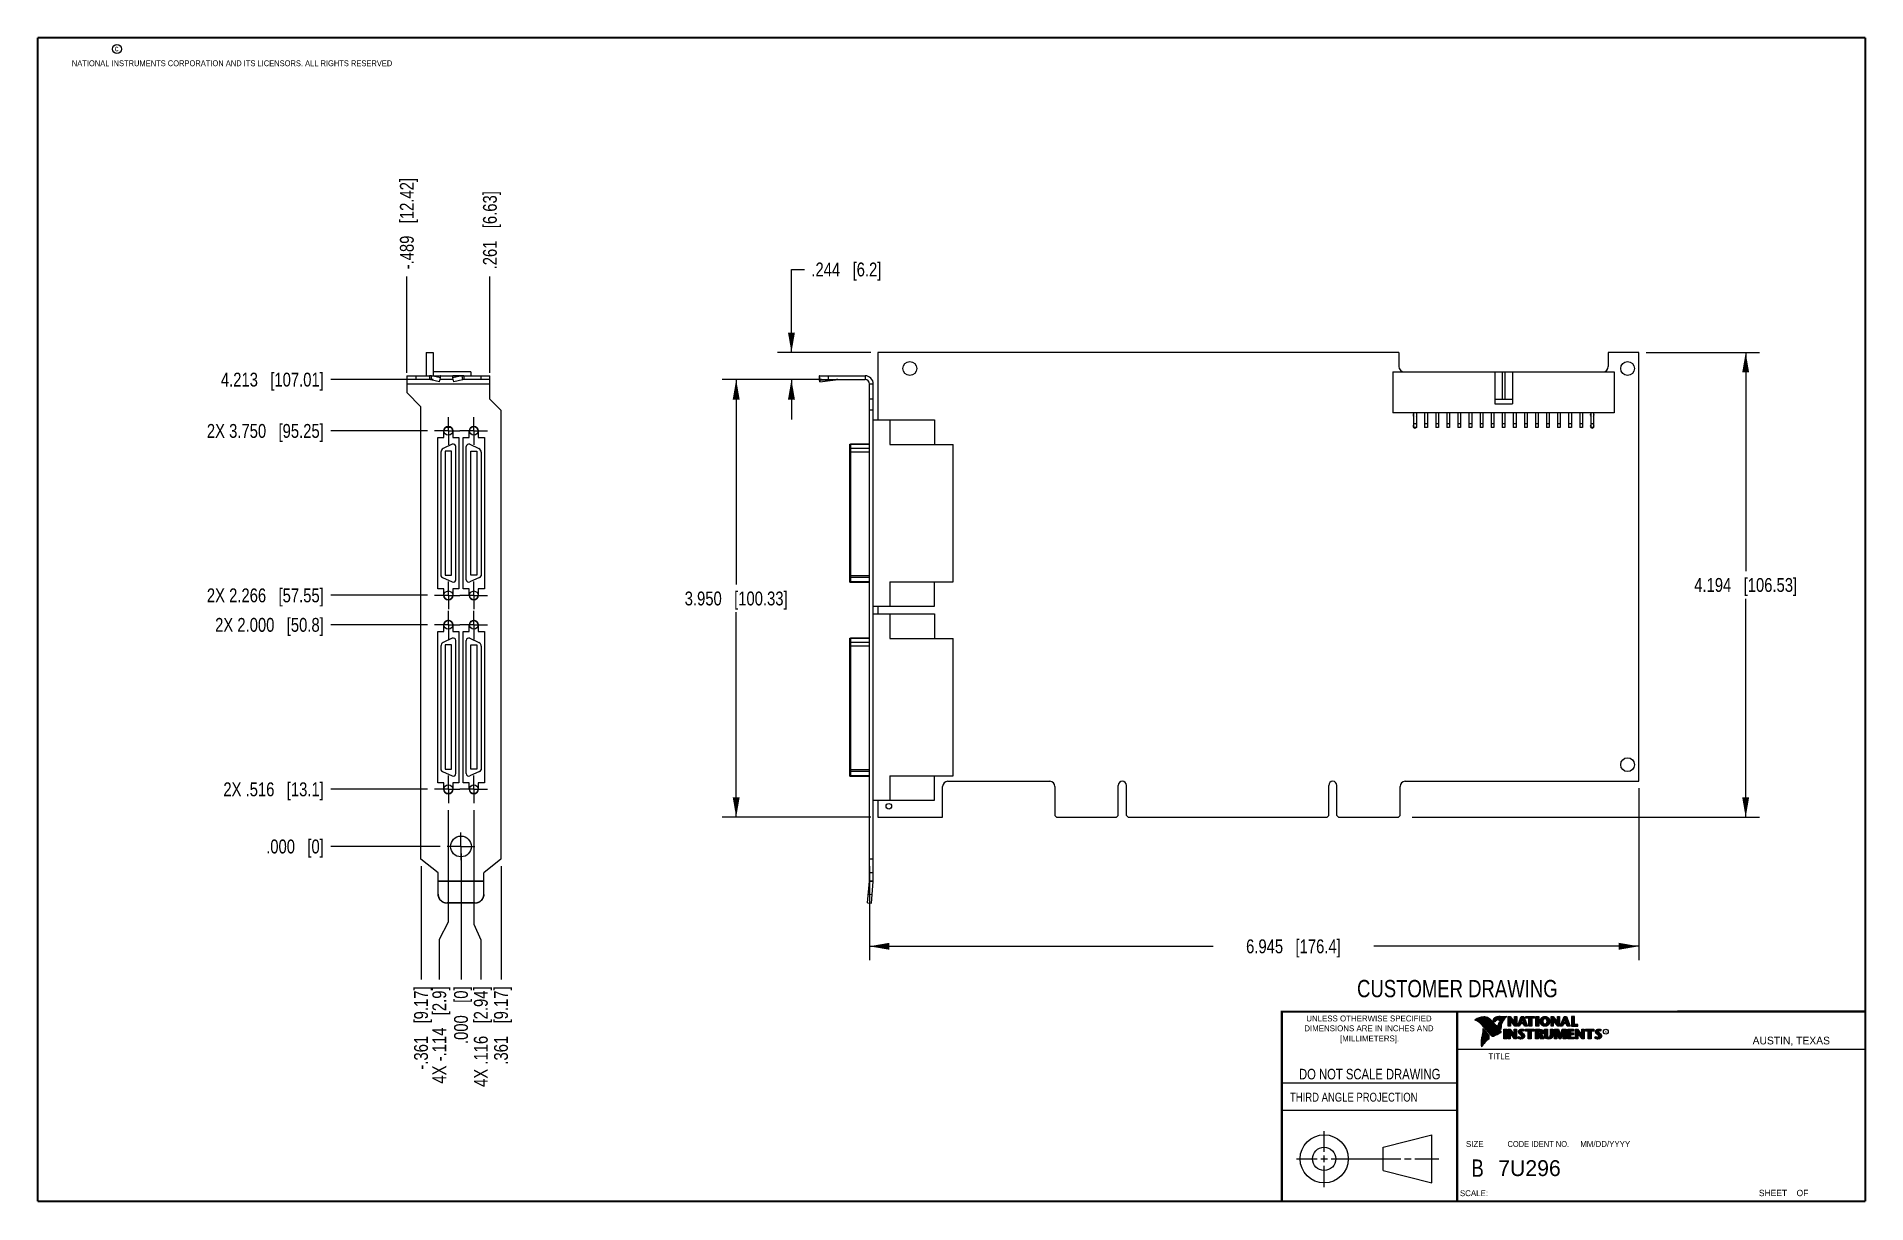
# Model space of a CAD drawing. Header units: inches. Extents: x 0.2 to 16.8, y 0.2 to 10.8.
import ezdxf

# ---------------------------------------------------------------- set-up
doc = ezdxf.new("R2010")
doc.units = ezdxf.units.IN
doc.header["$LTSCALE"] = 0.935
doc.header["$MEASUREMENT"] = 0
doc.linetypes.add('CENTER', pattern=[0.6, 0.375, -0.075, 0.075, -0.075])
doc.layers.get('0').update_dxf_attribs({"linetype": 'CONTINUOUS'})
doc.layers.add('02___PRT_ALL_AXES', color=7, linetype='CONTINUOUS')
doc.layers.add('DIMENSIONS', color=7, linetype='CONTINUOUS')
doc.styles.get("Standard").update_dxf_attribs({"font": 'txt', "width": 0.8})
doc.styles.add('TEXTSTYLE_2', font='txt')
doc.styles.add('TEXTSTYLE_3', font='txt', dxfattribs={"width": 0.95})
doc.dimstyles.new('DIMSTYLE_1', dxfattribs={"dimtxt": 0.125, "dimasz": 0.18, "dimexe": 0.18, "dimexo": 0.0625, "dimgap": 0.09, "dimtad": 0, "dimtih": 1, "dimtoh": 1, "dimdec": 3, "dimzin": 4, "dimdsep": 46, "dimtxsty": 'STANDARD', "dimblk": '_FILLED', "dimblk1": '_FILLED', "dimblk2": '_FILLED', "dimcen": 0.09, "dimadec": 0, "dimazin": 0, "dimtp": 0.01, "dimtm": 0.01, "dimtfac": 1, "dimtdec": 3, "dimtofl": 0, "dimtmove": 0, "dimatfit": 3, "dimldrblk": '_FILLED', "dimfxl": 1, "dimtolj": 1, "dimtzin": 4, "dimarcsym": 0})
doc.dimstyles.new('DIMSTYLE_2', dxfattribs={"dimtxt": 0.125, "dimasz": 0.18, "dimexe": 0.18, "dimexo": 0.0625, "dimgap": 0.09, "dimtad": 0, "dimtih": 1, "dimtoh": 1, "dimdec": 3, "dimzin": 4, "dimdsep": 46, "dimtxsty": 'STANDARD', "dimblk": '_FILLED', "dimblk1": '_FILLED', "dimblk2": '_FILLED', "dimcen": 0.09, "dimadec": 0, "dimazin": 0, "dimtp": 0.01, "dimtm": 0.01, "dimtfac": 1, "dimtdec": 3, "dimtofl": 0, "dimtmove": 0, "dimatfit": 3, "dimldrblk": '_FILLED', "dimfxl": 1, "dimtolj": 1, "dimtzin": 4, "dimarcsym": 0})

msp = doc.modelspace()

# ---------------------------------------------------------------- texts
at = {"color": 2, "linetype": 'CONTINUOUS', "attachment_point": 1, "line_spacing_factor": 0.9}
for s, insert, char_height, width in [('c', (0.946, 10.6893), 0.053, 0.0424), ('NATIONAL INSTRUMENTS CORPORATION AND ITS LICENSORS. ALL RIGHTS RESERVED', (0.5583, 10.5546), 0.053, 3.0104), ('THIRD ANGLE PROJECTION', (11.5564, 1.2384), 0.08, 1.408)]:
    msp.add_mtext(s, dxfattribs=dict(at, insert=insert, char_height=char_height, width=width))
at = {"color": 7, "linetype": 'CONTINUOUS', "attachment_point": 2, "line_spacing_factor": 0.9}
for s, insert, char_height, width in [('CUSTOMER DRAWING', (13.0668, 2.2564), 0.15625, 2), ('DO NOT SCALE DRAWING', (12.2754, 1.4542), 0.095, 1.52), ('B', (13.2497, 0.6361), 0.1562, 0.125)]:
    msp.add_mtext(s, dxfattribs=dict(at, insert=insert, char_height=char_height, width=width))
at = {"color": 2, "linetype": 'CONTINUOUS', "line_spacing_factor": 0.9}
for s, insert, char_height, width, attachment_point, style in [('DIMENSIONS ARE IN INCHES AND', (12.2688, 1.8465), 0.053254, 1.491112, 2, 'TEXTSTYLE_2'), ('UNLESS OTHERWISE SPECIFIED', (12.2688, 1.9352), 0.053254, 1.384604, 2, 'TEXTSTYLE_2'), ('[MILLIMETERS].', (12.2746, 1.7548), 0.053254, 0.745556, 2, 'TEXTSTYLE_2'), ('R', (14.3971, 1.8), 0.0217, 0.021738, 1, 'TEXTSTYLE_2'), ('AUSTIN, TEXAS', (15.7327, 1.7441), 0.069617, 0.905021, 1, 'TEXTSTYLE_2'), ('TITLE', (13.3474, 1.593), 0.05325, 0.26627, 1, 'TEXTSTYLE_2'), ('SIZE', (13.1451, 0.8027), 0.05325, 0.213016, 1, 'TEXTSTYLE_2'), ('CODE IDENT NO.', (13.7978, 0.8027), 0.053254, 0.708278, 2, 'TEXTSTYLE_3'), ('MM/DD/YYYY', (14.1765, 0.8027), 0.05325, 0.53254, 1, 'TEXTSTYLE_2'), ('SCALE:', (13.0904, 0.3585), 0.05325, 0.319524, 1, 'TEXTSTYLE_2'), ('SHEET    OF', (15.7892, 0.3625), 0.057262, 0.629882, 1, 'TEXTSTYLE_2')]:
    msp.add_mtext(s, dxfattribs=dict(at, insert=insert, char_height=char_height, width=width, attachment_point=attachment_point, style=style))
at = {"color": 7, "linetype": 'CONTINUOUS', "insert": (13.4363, 0.6298), "char_height": 0.14316, "width": 0.715775, "attachment_point": 1, "line_spacing_factor": 0.9, "style": 'TEXTSTYLE_2'}
msp.add_mtext('7U296', dxfattribs=at)

# ---------------------------------------------------------------- blocks, each defined once
blk = doc.blocks.new('_FILLED')
at = {"color": 0, "linetype": 'BYBLOCK'}
blk.add_solid([(0, 0), (-1, 0.174), (-1, -0.174)], dxfattribs=at)
blk = doc.blocks.new('*D0')
at = {"layer": 'DIMENSIONS', "color": 2, "linetype": 'CONTINUOUS'}
for p, q in [((14.771, 7.918), (15.795, 7.918)), ((15.67, 7.918), (15.67, 5.946)), ((15.67, 3.724), (15.67, 5.696)), ((12.659, 3.724), (15.795, 3.724))]:
    blk.add_line(p, q, dxfattribs=at)
at = {"layer": 'DIMENSIONS', "color": 2, "linetype": 'CONTINUOUS', "xscale": 0.18, "yscale": 0.18, "zscale": 0.18}
for p, rotation in [((15.67, 7.918), 90), ((15.67, 3.724), 270)]:
    blk.add_blockref('_FILLED', p, dxfattribs=dict(at, rotation=rotation))
at = {"layer": 'DIMENSIONS', "color": 2, "linetype": 'CONTINUOUS', "insert": (15.67, 5.883), "char_height": 0.125, "width": 1.425, "attachment_point": 2, "line_spacing_factor": 0.9}
blk.add_mtext('4.194{\\Ftxt.shx;\\W1.000000;\\H0.125000; }[106.53]', dxfattribs=at)
blk = doc.blocks.new('*D1')
at = {"layer": 'DIMENSIONS', "color": 2, "linetype": 'CONTINUOUS'}
for p, q in [((14.704, 3.986), (14.704, 2.435)), ((7.759, 3.282), (7.759, 2.435)), ((7.759, 2.56), (10.862, 2.56)), ((14.704, 2.56), (12.312, 2.56))]:
    blk.add_line(p, q, dxfattribs=at)
at = {"layer": 'DIMENSIONS', "color": 2, "linetype": 'CONTINUOUS', "xscale": 0.18, "yscale": 0.18, "zscale": 0.18, "rotation": 180}
blk.add_blockref('_FILLED', (7.759, 2.56), dxfattribs=at)
at = {"layer": 'DIMENSIONS', "color": 2, "linetype": 'CONTINUOUS', "xscale": 0.18, "yscale": 0.18, "zscale": 0.18}
blk.add_blockref('_FILLED', (14.704, 2.56), dxfattribs=at)
at = {"layer": 'DIMENSIONS', "color": 2, "linetype": 'CONTINUOUS', "insert": (11.587, 2.622), "char_height": 0.125, "width": 1.325, "attachment_point": 2, "line_spacing_factor": 0.9}
blk.add_mtext('6.945{\\Ftxt.shx;\\W1.000000;\\H0.125000; }[176.4]', dxfattribs=at)
blk = doc.blocks.new('*D2')
at = {"layer": 'DIMENSIONS', "color": 2, "linetype": 'CONTINUOUS'}
for p, q in [((7.327, 7.674), (6.431, 7.674)), ((6.556, 7.674), (6.556, 5.824)), ((6.556, 3.724), (6.556, 5.574)), ((7.772, 3.724), (6.431, 3.724))]:
    blk.add_line(p, q, dxfattribs=at)
at = {"layer": 'DIMENSIONS', "color": 2, "linetype": 'CONTINUOUS', "xscale": 0.18, "yscale": 0.18, "zscale": 0.18}
for p, rotation in [((6.556, 7.674), 90), ((6.556, 3.724), 270)]:
    blk.add_blockref('_FILLED', p, dxfattribs=dict(at, rotation=rotation))
at = {"layer": 'DIMENSIONS', "color": 2, "linetype": 'CONTINUOUS', "insert": (6.556, 5.761), "char_height": 0.125, "width": 1.425, "attachment_point": 2, "line_spacing_factor": 0.9}
blk.add_mtext('3.950{\\Ftxt.shx;\\W1.000000;\\H0.125000; }[100.33]', dxfattribs=at)
blk = doc.blocks.new('*D3')
at = {"layer": 'DIMENSIONS', "color": 2, "linetype": 'CONTINUOUS'}
for p, q in [((7.055, 7.918), (7.055, 8.668)), ((7.055, 8.668), (7.172, 8.668)), ((7.772, 7.918), (6.93, 7.918)), ((7.327, 7.674), (6.93, 7.674)), ((7.055, 7.674), (7.055, 7.314))]:
    blk.add_line(p, q, dxfattribs=at)
at = {"layer": 'DIMENSIONS', "color": 2, "linetype": 'CONTINUOUS', "xscale": 0.18, "yscale": 0.18, "zscale": 0.18}
for p, rotation in [((7.055, 7.918), 270), ((7.055, 7.674), 90)]:
    blk.add_blockref('_FILLED', p, dxfattribs=dict(at, rotation=rotation))
at = {"layer": 'DIMENSIONS', "color": 2, "linetype": 'CONTINUOUS', "insert": (7.235, 8.73), "char_height": 0.125, "width": 1.025, "attachment_point": 1, "line_spacing_factor": 0.9}
blk.add_mtext('.244{\\Ftxt.shx;\\W1.000000;\\H0.125000; }[6.2]', dxfattribs=at)
blk = doc.blocks.new('*D4')
at = {"layer": 'DIMENSIONS', "color": 2, "linetype": 'CONTINUOUS'}
blk.add_line((3.82, 7.674), (2.895, 7.674), dxfattribs=at)
at = {"layer": 'DIMENSIONS', "color": 2, "linetype": 'CONTINUOUS', "insert": (2.833, 7.736), "char_height": 0.125, "width": 1.425, "attachment_point": 3, "line_spacing_factor": 0.9}
blk.add_mtext('4.213{\\Ftxt.shx;\\W1.000000;\\H0.125000; }[107.01]', dxfattribs=at)
blk = doc.blocks.new('*D5')
at = {"layer": 'DIMENSIONS', "color": 2, "linetype": 'CONTINUOUS'}
blk.add_line((4.433, 3.282), (4.433, 2.261), dxfattribs=at)
at = {"layer": 'DIMENSIONS', "color": 2, "linetype": 'CONTINUOUS', "insert": (4.37, 2.198), "char_height": 0.125, "width": 1.125, "attachment_point": 3, "rotation": 90, "line_spacing_factor": 0.9}
blk.add_mtext('.361{\\Ftxt.shx;\\W1.000000;\\H0.125000; }[9.17]', dxfattribs=at)
blk = doc.blocks.new('*D6')
at = {"layer": 'DIMENSIONS', "color": 2, "linetype": 'CONTINUOUS'}
blk.add_line((4.072, 3.398), (4.072, 2.261), dxfattribs=at)
at = {"layer": 'DIMENSIONS', "color": 2, "linetype": 'CONTINUOUS', "insert": (4.009, 2.198), "char_height": 0.125, "width": 0.825, "attachment_point": 3, "rotation": 90, "line_spacing_factor": 0.9}
blk.add_mtext('.000{\\Ftxt.shx;\\W1.000000;\\H0.125000; }[0]', dxfattribs=at)
blk = doc.blocks.new('*D7')
at = {"layer": 'DIMENSIONS', "color": 2, "linetype": 'CONTINUOUS'}
blk.add_line((3.884, 3.461), (2.895, 3.461), dxfattribs=at)
at = {"layer": 'DIMENSIONS', "color": 2, "linetype": 'CONTINUOUS', "insert": (2.833, 3.523), "char_height": 0.125, "width": 0.825, "attachment_point": 3, "line_spacing_factor": 0.9}
blk.add_mtext('.000{\\Ftxt.shx;\\W1.000000;\\H0.125000; }[0]', dxfattribs=at)
blk = doc.blocks.new('*D8')
at = {"layer": 'DIMENSIONS', "color": 2, "linetype": 'CONTINUOUS'}
blk.add_line((3.77, 3.977), (2.895, 3.977), dxfattribs=at)
at = {"layer": 'DIMENSIONS', "color": 2, "linetype": 'CONTINUOUS', "insert": (2.833, 4.039), "char_height": 0.125, "width": 1.425, "attachment_point": 3, "line_spacing_factor": 0.9}
blk.add_mtext('2X .516{\\Ftxt.shx;\\W1.000000;\\H0.125000; }[13.1]', dxfattribs=at)
blk = doc.blocks.new('*D9')
at = {"layer": 'DIMENSIONS', "color": 2, "linetype": 'CONTINUOUS'}
blk.add_line((3.77, 5.461), (2.895, 5.461), dxfattribs=at)
at = {"layer": 'DIMENSIONS', "color": 2, "linetype": 'CONTINUOUS', "insert": (2.833, 5.523), "char_height": 0.125, "width": 1.525, "attachment_point": 3, "line_spacing_factor": 0.9}
blk.add_mtext('2X 2.000{\\Ftxt.shx;\\W1.000000;\\H0.125000; }[50.8]', dxfattribs=at)
blk = doc.blocks.new('*D10')
at = {"layer": 'DIMENSIONS', "color": 2, "linetype": 'CONTINUOUS'}
blk.add_line((3.77, 5.727), (2.895, 5.727), dxfattribs=at)
at = {"layer": 'DIMENSIONS', "color": 2, "linetype": 'CONTINUOUS', "insert": (2.833, 5.789), "char_height": 0.125, "width": 1.625, "attachment_point": 3, "line_spacing_factor": 0.9}
blk.add_mtext('2X 2.266{\\Ftxt.shx;\\W1.000000;\\H0.125000; }[57.55]', dxfattribs=at)
blk = doc.blocks.new('*D11')
at = {"layer": 'DIMENSIONS', "color": 2, "linetype": 'CONTINUOUS'}
blk.add_line((3.77, 7.211), (2.895, 7.211), dxfattribs=at)
at = {"layer": 'DIMENSIONS', "color": 2, "linetype": 'CONTINUOUS', "insert": (2.833, 7.273), "char_height": 0.125, "width": 1.625, "attachment_point": 3, "line_spacing_factor": 0.9}
blk.add_mtext('2X 3.750{\\Ftxt.shx;\\W1.000000;\\H0.125000; }[95.25]', dxfattribs=at)
blk = doc.blocks.new('*D12')
at = {"layer": 'DIMENSIONS', "color": 2, "linetype": 'CONTINUOUS'}
for p, q in [((4.187, 3.789), (4.187, 2.76)), ((4.187, 2.76), (4.251, 2.618)), ((4.251, 2.618), (4.251, 2.261))]:
    blk.add_line(p, q, dxfattribs=at)
at = {"layer": 'DIMENSIONS', "color": 2, "linetype": 'CONTINUOUS', "insert": (4.188, 2.198), "char_height": 0.125, "width": 1.425, "attachment_point": 3, "rotation": 90, "line_spacing_factor": 0.9}
blk.add_mtext('4X .116{\\Ftxt.shx;\\W1.000000;\\H0.125000; }[2.94]', dxfattribs=at)
blk = doc.blocks.new('*D13')
at = {"layer": 'DIMENSIONS', "color": 2, "linetype": 'CONTINUOUS'}
for p, q in [((3.957, 3.789), (3.957, 2.778)), ((3.957, 2.778), (3.875, 2.622)), ((3.875, 2.622), (3.875, 2.261))]:
    blk.add_line(p, q, dxfattribs=at)
at = {"layer": 'DIMENSIONS', "color": 2, "linetype": 'CONTINUOUS', "insert": (3.813, 2.198), "char_height": 0.125, "width": 1.425, "attachment_point": 3, "rotation": 90, "line_spacing_factor": 0.9}
blk.add_mtext('4X -.114{\\Ftxt.shx;\\W1.000000;\\H0.125000; }[2.9]', dxfattribs=at)
blk = doc.blocks.new('*D14')
at = {"layer": 'DIMENSIONS', "color": 2, "linetype": 'CONTINUOUS'}
blk.add_line((3.711, 3.282), (3.711, 2.261), dxfattribs=at)
at = {"layer": 'DIMENSIONS', "color": 2, "linetype": 'CONTINUOUS', "insert": (3.648, 2.198), "char_height": 0.125, "width": 1.225, "attachment_point": 3, "rotation": 90, "line_spacing_factor": 0.9}
blk.add_mtext('-.361{\\Ftxt.shx;\\W1.000000;\\H0.125000; }[9.17]', dxfattribs=at)
blk = doc.blocks.new('*D15')
at = {"layer": 'DIMENSIONS', "color": 2, "linetype": 'CONTINUOUS'}
blk.add_line((4.333, 7.735), (4.333, 8.605), dxfattribs=at)
at = {"layer": 'DIMENSIONS', "color": 2, "linetype": 'CONTINUOUS', "insert": (4.27, 8.668), "char_height": 0.125, "width": 1.125, "attachment_point": 1, "rotation": 90, "line_spacing_factor": 0.9}
blk.add_mtext('.261{\\Ftxt.shx;\\W1.000000;\\H0.125000; }[6.63]', dxfattribs=at)
blk = doc.blocks.new('*D16')
at = {"layer": 'DIMENSIONS', "color": 2, "linetype": 'CONTINUOUS'}
blk.add_line((3.583, 7.735), (3.583, 8.605), dxfattribs=at)
at = {"layer": 'DIMENSIONS', "color": 2, "linetype": 'CONTINUOUS', "insert": (3.52, 8.668), "char_height": 0.125, "width": 1.325, "attachment_point": 1, "rotation": 90, "line_spacing_factor": 0.9}
blk.add_mtext('-.489{\\Ftxt.shx;\\W1.000000;\\H0.125000; }[12.42]', dxfattribs=at)

# ---------------------------------------------------------------- dimensions: what is measured, and where the dimension line sits
at = {"layer": 'DIMENSIONS', "color": 2, "linetype": 'CONTINUOUS'}
for feature_location, offset, dtype, origin, text, picture, middle in [((3.5825, 7.7346), (0, 0.8706), 1, (4.0715, 7.6337), '-<>', '*D16', (3.5825, 9.3302)), ((3.7697, 7.2108), (-0.8747, 0), 0, (3.8322, 3.4607), '2X <>', '*D11', (1.82, 7.2108)), ((3.7697, 5.7266), (-0.8747, 0), 0, (3.8322, 3.4607), '2X <>', '*D10', (1.82, 5.7266)), ((3.7697, 5.4608), (-0.8747, 0), 0, (3.8322, 3.4607), '2X <>', '*D9', (1.87, 5.4608)), ((3.7697, 3.9766), (-0.8747, 0), 0, (3.8322, 3.4607), '2X <>', '*D8', (1.92, 3.9766)), ((3.9572963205, 3.78898552), (-0.0822840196, -1.5281026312), 0, (4.0715010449, 3.85148552), '4X -<>', '*D13', (3.987030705, 1.2623837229)), ((4.1872175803, 3.78898552), (0.0633834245, -1.5281026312), 0, (4.0715010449, 3.85148552), '4X <>', '*D12', (4.3626194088, 1.3070835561)), ((3.7105, 3.2823), (0, -1.0214), 1, (4.0715, 3.3448), '-<>', '*D14', (3.8225, 1.4124))]:
    dim = msp.add_ordinate_dim(feature_location=feature_location, offset=offset, dtype=dtype, origin=origin, text=text, dimstyle='DIMSTYLE_2', dxfattribs=at)
    dim.commit()
    dim.dimension.update_dxf_attribs({"geometry": picture, "text_midpoint": middle})
for feature_location, offset, dtype, origin, picture, middle in [((4.3325, 7.7346), (0, 0.8706), 1, (4.0715, 7.4967), '*D15', (4.3325, 9.2302)), ((3.82, 7.6737), (-0.925, 0), 0, (3.9464, 3.4607), '*D4', (1.82, 7.6737)), ((3.8839010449, 3.4607115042), (-0.9889, 0), 0, (3.9464010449, 3.4607115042), '*D7', (2.1700010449, 3.4607115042)), ((4.0715010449, 3.3982115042), (0, -1.1373286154), 1, (4.0715010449, 3.4607115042), '*D6', (4.1835194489, 1.5623837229)), ((4.4325, 3.2823), (0, -1.0214), 1, (4.0715, 3.4607), '*D5', (4.5445, 1.4124))]:
    dim = msp.add_ordinate_dim(feature_location=feature_location, offset=offset, dtype=dtype, origin=origin, dimstyle='DIMSTYLE_2', dxfattribs=at)
    dim.commit()
    dim.dimension.update_dxf_attribs({"geometry": picture, "text_midpoint": middle})
for base, p1, p2, angle, picture, middle in [((7.0546, 7.9177), (7.3267, 7.6737), (7.7717, 7.9177), 90, '*D3', (7.7471, 8.6677)), ((15.6698, 7.9177), (12.6594, 3.7237), (14.7707, 7.9177), 90, '*D0', (15.5198, 5.8207)), ((6.5561, 7.6737), (7.7717, 3.7237), (7.3267, 7.6737), 90, '*D2', (6.4061, 5.6987)), ((7.7592, 2.56), (14.7042, 3.9862), (7.7592, 3.2823), 180, '*D1', (11.437, 2.56))]:
    dim = msp.add_linear_dim(base=base, p1=p1, p2=p2, angle=angle, dimstyle='DIMSTYLE_1', dxfattribs=at)
    dim.commit()
    dim.dimension.update_dxf_attribs({"geometry": picture, "text_midpoint": middle, "dimtype": 160})

# ---------------------------------------------------------------- linework, layer by layer
at = {"color": 7, "linetype": 'CONTINUOUS'}
for p, q in [((3.7575, 7.9177), (3.7575, 7.7087)), ((3.7575, 7.9177), (3.8195, 7.9177)), ((3.8195, 7.9177), (3.8195, 7.7087)), ((7.8342, 7.9177), (7.8342, 7.3093)), ((12.5392, 7.9177), (7.8342, 7.9177)), ((12.5392, 7.9177), (12.5392, 7.7907)), ((14.7042, 7.9177), (14.4292, 7.9177)), ((14.4292, 7.9177), (14.4292, 7.7907)), ((14.7042, 4.0487), (14.7042, 7.9177)), ((3.5825, 7.7087), (3.5825, 7.5557)), ((3.5825, 7.7087), (4.3325, 7.7087)), ((3.7872, 7.6737), (3.5825, 7.6737)), ((4.3325, 7.6337), (3.5825, 7.6337)), ((3.6625, 7.7087), (3.6625, 7.6737)), ((3.7872, 7.7087), (3.7872, 7.6737)), ((3.8064, 7.7063), (3.7986, 7.6725)), ((3.8778, 7.6543), (3.7986, 7.6725)), ((3.8857, 7.6881), (3.8064, 7.7063)), ((3.8064, 7.7063), (3.8877, 7.7063)), ((4.1595, 7.7437), (3.8195, 7.7437)), ((3.8778, 7.6543), (3.8857, 7.6881)), ((4.0025, 7.6737), (3.8825, 7.6737)), ((3.8857, 7.6881), (3.8877, 7.7063)), ((3.9994, 7.6881), (3.9973, 7.7063)), ((4.0786, 7.7063), (3.9973, 7.7063)), ((4.0786, 7.7063), (3.9994, 7.6881)), ((4.0072, 7.6543), (3.9994, 7.6881)), ((4.0864, 7.6725), (4.0072, 7.6543)), ((4.0786, 7.7063), (4.0864, 7.6725)), ((4.0978, 7.7087), (4.0978, 7.6737)), ((4.3325, 7.6737), (4.0978, 7.6737)), ((4.1595, 7.7437), (4.1595, 7.7087)), ((4.2525, 7.6737), (4.2525, 7.7087)), ((4.3325, 7.4967), (4.3325, 7.7087)), ((7.3061, 7.7063), (7.3073, 7.6881)), ((7.3061, 7.7063), (7.3092, 7.6838)), ((7.3092, 7.6745), (7.3073, 7.6881)), ((7.3092, 7.6737), (7.3092, 7.7087)), ((7.3092, 7.7087), (7.7192, 7.7087)), ((7.3092, 7.6737), (7.7192, 7.6737)), ((7.3119, 7.6543), (7.3093, 7.6737)), ((7.3107, 7.6725), (7.3119, 7.6543)), ((7.3107, 7.6725), (7.4515, 7.6725)), ((7.3119, 7.6543), (7.4515, 7.6725)), ((7.3892, 7.6737), (7.3892, 7.7087)), ((7.7192, 7.7087), (7.7192, 7.6737)), ((7.7592, 3.1497), (7.7592, 7.6337)), ((7.7942, 7.6337), (7.7592, 7.6337)), ((7.7942, 3.1497), (7.7942, 7.6337)), ((12.4842, 7.7437), (12.4842, 7.3737)), ((12.4842, 7.7437), (14.4842, 7.7437)), ((13.4042, 7.7437), (13.4042, 7.4537)), ((13.4717, 7.7437), (13.4717, 7.4937)), ((13.4967, 7.7437), (13.4967, 7.4937)), ((13.5642, 7.7437), (13.5642, 7.4537)), ((14.4842, 7.7437), (14.4842, 7.3737)), ((3.7105, 7.4277), (3.5825, 7.5557)), ((4.3325, 7.4967), (4.4325, 7.3967)), ((7.7942, 7.4967), (7.7592, 7.4967)), ((13.5642, 7.4937), (13.4042, 7.4937)), ((13.4042, 7.4537), (13.5642, 7.4537)), ((3.7075, 7.3412), (3.7075, 7.3662)), ((3.7105, 7.3662), (3.7075, 7.3662)), ((3.7105, 7.3412), (3.7075, 7.3412)), ((3.7105, 3.3448), (3.7105, 7.4277)), ((4.4325, 7.3967), (4.4325, 3.3448)), ((7.7942, 7.3967), (7.7592, 7.3967)), ((7.7942, 7.3093), (8.3453, 7.3093)), ((7.9442, 7.3093), (7.9442, 7.0887)), ((8.3453, 7.3093), (8.3453, 7.0887)), ((14.4842, 7.3737), (12.4842, 7.3737)), ((12.6717, 7.3737), (12.6717, 7.2412)), ((12.6967, 7.2737), (12.6717, 7.2737)), ((12.6967, 7.3737), (12.6967, 7.2412)), ((12.7717, 7.3737), (12.7717, 7.2412)), ((12.7967, 7.2737), (12.7717, 7.2737)), ((12.7967, 7.3737), (12.7967, 7.2412)), ((12.8717, 7.3737), (12.8717, 7.2412)), ((12.8967, 7.2737), (12.8717, 7.2737)), ((12.8967, 7.3737), (12.8967, 7.2412)), ((12.9717, 7.3737), (12.9717, 7.2412)), ((12.9967, 7.2737), (12.9717, 7.2737)), ((12.9967, 7.3737), (12.9967, 7.2412)), ((13.0717, 7.3737), (13.0717, 7.2412)), ((13.0967, 7.2737), (13.0717, 7.2737)), ((13.0967, 7.3737), (13.0967, 7.2412)), ((13.1717, 7.3737), (13.1717, 7.2412)), ((13.1967, 7.2737), (13.1717, 7.2737)), ((13.1967, 7.3737), (13.1967, 7.2412)), ((13.2717, 7.3737), (13.2717, 7.2412)), ((13.2967, 7.2737), (13.2717, 7.2737)), ((13.2967, 7.3737), (13.2967, 7.2412)), ((13.3717, 7.3737), (13.3717, 7.2412)), ((13.3967, 7.2737), (13.3717, 7.2737)), ((13.3967, 7.3737), (13.3967, 7.2412)), ((13.4717, 7.3737), (13.4717, 7.2412)), ((13.4967, 7.2737), (13.4717, 7.2737)), ((13.4967, 7.3737), (13.4967, 7.2412)), ((13.5717, 7.3737), (13.5717, 7.2412)), ((13.5967, 7.2737), (13.5717, 7.2737)), ((13.5967, 7.3737), (13.5967, 7.2412)), ((13.6717, 7.3737), (13.6717, 7.2412)), ((13.6967, 7.2737), (13.6717, 7.2737)), ((13.6967, 7.3737), (13.6967, 7.2412)), ((13.7717, 7.3737), (13.7717, 7.2412)), ((13.7967, 7.2737), (13.7717, 7.2737)), ((13.7967, 7.3737), (13.7967, 7.2412)), ((13.8717, 7.3737), (13.8717, 7.2412)), ((13.8967, 7.2737), (13.8717, 7.2737)), ((13.8967, 7.3737), (13.8967, 7.2412)), ((13.9717, 7.3737), (13.9717, 7.2412)), ((13.9967, 7.2737), (13.9717, 7.2737)), ((13.9967, 7.3737), (13.9967, 7.2412)), ((14.0717, 7.3737), (14.0717, 7.2412)), ((14.0967, 7.2737), (14.0717, 7.2737)), ((14.0967, 7.3737), (14.0967, 7.2412)), ((14.1717, 7.3737), (14.1717, 7.2412)), ((14.1967, 7.2737), (14.1717, 7.2737)), ((14.1967, 7.3737), (14.1967, 7.2412)), ((14.2717, 7.3737), (14.2717, 7.2412)), ((14.2967, 7.2737), (14.2717, 7.2737)), ((14.2967, 7.3737), (14.2967, 7.2412)), ((3.7075, 7.2412), (3.7075, 7.2662)), ((3.7105, 7.2662), (3.7075, 7.2662)), ((3.7105, 7.2412), (3.7075, 7.2412)), ((3.8613, 5.7856), (3.8613, 7.1516)), ((3.8613, 7.1516), (3.9168, 7.1516)), ((3.9168, 7.1516), (3.9168, 7.2108)), ((3.9821, 7.2412), (3.9325, 7.2412)), ((3.9978, 7.2108), (3.9978, 7.1516)), ((3.9978, 7.1516), (4.0533, 7.1516)), ((4.0533, 7.1516), (4.0533, 5.7856)), ((4.0912, 5.7856), (4.0912, 7.1516)), ((4.0912, 7.1516), (4.1467, 7.1516)), ((4.1467, 7.1516), (4.1467, 7.2108)), ((4.2277, 7.2108), (4.2277, 7.1516)), ((4.2277, 7.1516), (4.2832, 7.1516)), ((4.2832, 7.1516), (4.2832, 5.7856)), ((12.6967, 7.2412), (12.6717, 7.2412)), ((12.7967, 7.2412), (12.7717, 7.2412)), ((12.8967, 7.2412), (12.8717, 7.2412)), ((12.9967, 7.2412), (12.9717, 7.2412)), ((13.0967, 7.2412), (13.0717, 7.2412)), ((13.1967, 7.2412), (13.1717, 7.2412)), ((13.2967, 7.2412), (13.2717, 7.2412)), ((13.3967, 7.2412), (13.3717, 7.2412)), ((13.4967, 7.2412), (13.4717, 7.2412)), ((13.5967, 7.2412), (13.5717, 7.2412)), ((13.6967, 7.2412), (13.6717, 7.2412)), ((13.7967, 7.2412), (13.7717, 7.2412)), ((13.8967, 7.2412), (13.8717, 7.2412)), ((13.9967, 7.2412), (13.9717, 7.2412)), ((14.0967, 7.2412), (14.0717, 7.2412)), ((14.1967, 7.2412), (14.1717, 7.2412)), ((14.2967, 7.2412), (14.2717, 7.2412)), ((3.8898, 7.0174), (3.8898, 5.902)), ((3.9929, 7.0896), (3.9117, 7.0518)), ((3.9297, 7.0291), (3.9297, 5.9083)), ((3.9849, 7.0291), (3.9297, 7.0291)), ((3.9849, 5.9083), (3.9849, 7.0291)), ((4.0248, 5.8681), (4.0248, 7.0693)), ((4.1197, 5.8681), (4.1197, 7.0693)), ((4.1516, 7.0896), (4.2328, 7.0518)), ((4.1597, 5.9083), (4.1597, 7.0291)), ((4.1597, 7.0291), (4.2148, 7.0291)), ((4.2148, 7.0291), (4.2148, 5.9083)), ((4.2547, 7.0174), (4.2547, 5.902)), ((7.5816, 5.8457), (7.5816, 7.0917)), ((7.5816, 7.0917), (7.7592, 7.0917)), ((7.5894, 7.0693), (7.5816, 7.0693)), ((7.5894, 7.0917), (7.5894, 5.8457)), ((7.7592, 7.0896), (7.5894, 7.0896)), ((7.7592, 7.0518), (7.5894, 7.0518)), ((7.7592, 7.0174), (7.5894, 7.0174)), ((7.9442, 7.0887), (8.5162, 7.0887)), ((8.5162, 5.8487), (8.5162, 7.0887)), ((3.9168, 5.7856), (3.8613, 5.7856)), ((3.9054, 5.8886), (3.9929, 5.8478)), ((3.9168, 5.7266), (3.9168, 5.7856)), ((3.9297, 5.9083), (3.9849, 5.9083)), ((3.9978, 5.7856), (3.9978, 5.7266)), ((4.0533, 5.7856), (3.9978, 5.7856)), ((4.1467, 5.7856), (4.0912, 5.7856)), ((4.1467, 5.7266), (4.1467, 5.7856)), ((4.2391, 5.8886), (4.1516, 5.8478)), ((4.2148, 5.9083), (4.1597, 5.9083)), ((4.2277, 5.7856), (4.2277, 5.7266)), ((4.2832, 5.7856), (4.2277, 5.7856)), ((7.5894, 5.8681), (7.5816, 5.8681)), ((7.5816, 5.8457), (7.7592, 5.8457)), ((7.7592, 5.902), (7.5894, 5.902)), ((7.7592, 5.8886), (7.5894, 5.8886)), ((7.7592, 5.8478), (7.5894, 5.8478)), ((7.9442, 5.8487), (7.9442, 5.6282)), ((7.9442, 5.8487), (8.5162, 5.8487)), ((8.3453, 5.6282), (8.3453, 5.8487)), ((7.7942, 5.6282), (8.3453, 5.6282)), ((7.8342, 5.6282), (7.8342, 5.5593)), ((3.9168, 5.4016), (3.9168, 5.4608)), ((3.9978, 5.4608), (3.9978, 5.4016)), ((4.1467, 5.4016), (4.1467, 5.4608)), ((4.2277, 5.4608), (4.2277, 5.4016)), ((7.7942, 5.5593), (8.3453, 5.5593)), ((7.9442, 5.5593), (7.9442, 5.3387)), ((8.3453, 5.5593), (8.3453, 5.3387)), ((3.8613, 4.0356), (3.8613, 5.4016)), ((3.8613, 5.4016), (3.9168, 5.4016)), ((3.9929, 5.3396), (3.9117, 5.3018)), ((3.9978, 5.4016), (4.0533, 5.4016)), ((4.0248, 4.1181), (4.0248, 5.3193)), ((4.0533, 5.4016), (4.0533, 4.0356)), ((4.0912, 5.4016), (4.1467, 5.4016)), ((4.0912, 4.0356), (4.0912, 5.4016)), ((4.1197, 4.1181), (4.1197, 5.3193)), ((4.1516, 5.3396), (4.2328, 5.3018)), ((4.2277, 5.4016), (4.2832, 5.4016)), ((4.2832, 5.4016), (4.2832, 4.0356)), ((7.5816, 4.0957), (7.5816, 5.3417)), ((7.5816, 5.3417), (7.7592, 5.3417)), ((7.5894, 5.3193), (7.5816, 5.3193)), ((7.5894, 5.3417), (7.5894, 4.0957)), ((7.7592, 5.3396), (7.5894, 5.3396)), ((7.7592, 5.3018), (7.5894, 5.3018)), ((7.9442, 5.3387), (8.5162, 5.3387)), ((8.5162, 4.0987), (8.5162, 5.3387)), ((3.8898, 5.2674), (3.8898, 4.152)), ((3.9849, 5.2791), (3.9297, 5.2791)), ((3.9297, 5.2791), (3.9297, 4.1583)), ((3.9849, 4.1583), (3.9849, 5.2791)), ((4.1597, 5.2791), (4.2148, 5.2791)), ((4.1597, 4.1583), (4.1597, 5.2791)), ((4.2148, 5.2791), (4.2148, 4.1583)), ((4.2547, 5.2674), (4.2547, 4.152)), ((7.7592, 5.2674), (7.5894, 5.2674)), ((3.9054, 4.1386), (3.9929, 4.0978)), ((3.9297, 4.1583), (3.9849, 4.1583)), ((4.2391, 4.1386), (4.1516, 4.0978)), ((4.2148, 4.1583), (4.1597, 4.1583)), ((7.7592, 4.152), (7.5894, 4.152)), ((7.7592, 4.1386), (7.5894, 4.1386)), ((3.9168, 4.0356), (3.8613, 4.0356)), ((3.9168, 3.9766), (3.9168, 4.0356)), ((4.0533, 4.0356), (3.9978, 4.0356)), ((3.9978, 4.0356), (3.9978, 3.9766)), ((4.1467, 4.0356), (4.0912, 4.0356)), ((4.1467, 3.9766), (4.1467, 4.0356)), ((4.2832, 4.0356), (4.2277, 4.0356)), ((4.2277, 4.0356), (4.2277, 3.9766)), ((7.5894, 4.1181), (7.5816, 4.1181)), ((7.5816, 4.0957), (7.7592, 4.0957)), ((7.7592, 4.0978), (7.5894, 4.0978)), ((7.9442, 4.0987), (7.9442, 3.8782)), ((7.9442, 4.0987), (8.5162, 4.0987)), ((8.3453, 3.8782), (8.3453, 4.0987)), ((8.4202, 3.7237), (8.4202, 4.0017)), ((8.4672, 4.0487), (9.3872, 4.0487)), ((9.4342, 4.0017), (9.4342, 3.7387)), ((10.0057, 3.7387), (10.0057, 4.0122)), ((10.0787, 3.7387), (10.0787, 4.0122)), ((11.9057, 3.7387), (11.9057, 4.0122)), ((11.9787, 3.7387), (11.9787, 4.0122)), ((12.5502, 3.7387), (12.5502, 4.0017)), ((12.5972, 4.0487), (14.7042, 4.0487)), ((7.7942, 3.8782), (8.3453, 3.8782)), ((7.8342, 3.8782), (7.8342, 3.7237)), ((7.8342, 3.7237), (8.4202, 3.7237)), ((9.4492, 3.7237), (9.4342, 3.7387)), ((9.4492, 3.7237), (9.9907, 3.7237)), ((9.9907, 3.7237), (10.0057, 3.7387)), ((10.0937, 3.7237), (10.0787, 3.7387)), ((10.0937, 3.7237), (11.8907, 3.7237)), ((11.8907, 3.7237), (11.9057, 3.7387)), ((11.9937, 3.7237), (11.9787, 3.7387)), ((11.9937, 3.7237), (12.5352, 3.7237)), ((12.5502, 3.7387), (12.5352, 3.7237)), ((3.8655, 3.2237), (3.7105, 3.3448)), ((4.4325, 3.3448), (4.2775, 3.2237)), ((7.7942, 3.3448), (7.7592, 3.3448)), ((3.8655, 3.0311), (3.8655, 3.2237)), ((3.8655, 3.1497), (4.2775, 3.1497)), ((3.8655, 3.1467), (4.2775, 3.1467)), ((4.2775, 3.0311), (4.2775, 3.2237)), ((7.742, 2.9514), (7.759, 3.1467)), ((7.759, 3.1467), (7.7939, 3.1436)), ((7.7942, 3.2237), (7.7592, 3.2237)), ((7.7592, 3.1497), (7.7942, 3.1497)), ((7.7768, 2.9484), (7.7939, 3.1436)), ((7.7489, 3.0311), (7.7838, 3.0281)), ((4.1975, 2.9514), (3.9455, 2.9514)), ((3.9455, 2.9514), (3.9455, 2.9484)), ((4.1975, 2.9484), (3.9455, 2.9484)), ((4.1975, 2.9514), (4.1975, 2.9484)), ((7.742, 2.9514), (7.7768, 2.9484)), ((12.3963, 0.7462), (12.8358, 0.859)), ((12.8358, 0.4248), (12.8358, 0.859)), ((12.3963, 0.5362), (12.3963, 0.7462)), ((12.3963, 0.5362), (12.8358, 0.4248))]:
    msp.add_line(p, q, dxfattribs=at)
at = {"color": 2, "linetype": 'CONTINUOUS'}
for p, q in [((13.2311, 1.8934), (13.2311, 1.8949)), ((13.2347, 1.8921), (13.2347, 1.8972)), ((13.2382, 1.8907), (13.2382, 1.8994)), ((13.2418, 1.8892), (13.2418, 1.9015)), ((13.2453, 1.8876), (13.2453, 1.9035)), ((13.2489, 1.8858), (13.2489, 1.9054)), ((13.2524, 1.8839), (13.2524, 1.9069)), ((13.256, 1.8818), (13.256, 1.9084)), ((13.2596, 1.8796), (13.2596, 1.9098)), ((13.2631, 1.8772), (13.2631, 1.9111)), ((13.2667, 1.8747), (13.2667, 1.9124)), ((13.2702, 1.872), (13.2702, 1.9135)), ((13.2738, 1.869), (13.2738, 1.9146)), ((13.2773, 1.8658), (13.2773, 1.9155)), ((13.2809, 1.8624), (13.2809, 1.9164)), ((13.2844, 1.8587), (13.2844, 1.9173)), ((13.288, 1.8549), (13.288, 1.9181)), ((13.2915, 1.851), (13.2915, 1.9188)), ((13.2951, 1.8471), (13.2951, 1.9194)), ((13.2987, 1.8431), (13.2987, 1.9198)), ((13.3022, 1.8391), (13.3022, 1.92)), ((13.3058, 1.8351), (13.3058, 1.9201)), ((13.3093, 1.8311), (13.3093, 1.9201)), ((13.3129, 1.827), (13.3129, 1.9199)), ((13.3164, 1.8229), (13.3164, 1.9196)), ((13.32, 1.8188), (13.32, 1.9192)), ((13.3235, 1.8146), (13.3235, 1.9186)), ((13.3271, 1.8104), (13.3271, 1.9179)), ((13.3306, 1.8062), (13.3306, 1.9172)), ((13.3342, 1.802), (13.3342, 1.9163)), ((13.3378, 1.7978), (13.3378, 1.9151)), ((13.3413, 1.7937), (13.3413, 1.9138)), ((13.3449, 1.7897), (13.3449, 1.9122)), ((13.3484, 1.7856), (13.3484, 1.9103)), ((13.352, 1.7817), (13.352, 1.9081)), ((13.3555, 1.7778), (13.3555, 1.9055)), ((13.3591, 1.7739), (13.3591, 1.9026)), ((13.3626, 1.7701), (13.3626, 1.8991)), ((13.3662, 1.7663), (13.3662, 1.8952)), ((13.3697, 1.7625), (13.3697, 1.8915)), ((13.3733, 1.7588), (13.3733, 1.8878)), ((13.3769, 1.7556), (13.3769, 1.8841)), ((13.3804, 1.7529), (13.3804, 1.8803)), ((13.384, 1.7512), (13.384, 1.8766)), ((13.3875, 1.7509), (13.3875, 1.8728)), ((13.4022, 1.878), (13.3901, 1.8922)), ((13.3911, 1.7518), (13.3911, 1.8691)), ((13.4029, 1.881), (13.3927, 1.893)), ((13.3946, 1.8908), (13.3946, 1.8999)), ((13.3946, 1.7533), (13.3946, 1.8653)), ((13.3982, 1.8866), (13.3982, 1.9062)), ((13.3982, 1.7548), (13.3982, 1.8615)), ((13.4017, 1.8824), (13.4017, 1.9101)), ((13.4017, 1.7563), (13.4017, 1.8574)), ((13.4053, 1.8823), (13.4053, 1.9129)), ((13.4053, 1.7578), (13.4053, 1.8531)), ((13.4088, 1.8844), (13.4088, 1.915)), ((13.4088, 1.7593), (13.4088, 1.8488)), ((13.4124, 1.887), (13.4124, 1.9167)), ((13.4124, 1.7609), (13.4124, 1.8445)), ((13.4159, 1.89), (13.4159, 1.9182)), ((13.4159, 1.7625), (13.4159, 1.8402)), ((13.4195, 1.8937), (13.4195, 1.9193)), ((13.4195, 1.7641), (13.4195, 1.8359)), ((13.4231, 1.8964), (13.4231, 1.9203)), ((13.4231, 1.7657), (13.4231, 1.8316)), ((13.4266, 1.8982), (13.4266, 1.9209)), ((13.4266, 1.7674), (13.4266, 1.8273)), ((13.4302, 1.8995), (13.4302, 1.9214)), ((13.4302, 1.7691), (13.4302, 1.823)), ((13.4414, 1.8328), (13.4319, 1.8437)), ((13.4337, 1.8997), (13.4337, 1.922)), ((13.4337, 1.7708), (13.4337, 1.8187)), ((13.4433, 1.8344), (13.4349, 1.844)), ((13.4373, 1.8991), (13.4373, 1.9224)), ((13.4373, 1.8413), (13.4373, 1.8491)), ((13.4408, 1.898), (13.4408, 1.9228)), ((13.4408, 1.8372), (13.4408, 1.8572)), ((13.4444, 1.8972), (13.4444, 1.9231)), ((13.4444, 1.8331), (13.4444, 1.8665)), ((13.4479, 1.8969), (13.4479, 1.9234)), ((13.4479, 1.8288), (13.4479, 1.873)), ((13.4515, 1.8966), (13.4515, 1.9236)), ((13.4515, 1.8247), (13.4515, 1.8764)), ((13.4529, 1.9261), (13.5132, 1.9271)), ((13.453, 1.9236), (13.5067, 1.9245)), ((13.455, 1.8965), (13.455, 1.9237)), ((13.455, 1.8207), (13.455, 1.878)), ((13.4586, 1.8964), (13.4586, 1.9237)), ((13.4586, 1.8303), (13.4586, 1.879)), ((13.4622, 1.8957), (13.4622, 1.9238)), ((13.4622, 1.8535), (13.4622, 1.8795)), ((13.4657, 1.8935), (13.4657, 1.9238)), ((13.4657, 1.8636), (13.4657, 1.8798)), ((13.4693, 1.872), (13.4693, 1.9239)), ((13.4728, 1.8794), (13.4728, 1.9239)), ((13.4764, 1.8859), (13.4764, 1.924)), ((13.4799, 1.8919), (13.4799, 1.924)), ((13.4835, 1.8973), (13.4835, 1.9241)), ((13.487, 1.9023), (13.487, 1.9242)), ((13.4906, 1.9069), (13.4906, 1.9242)), ((13.4941, 1.9112), (13.4941, 1.9243)), ((13.4977, 1.9153), (13.4977, 1.9243)), ((13.5013, 1.9191), (13.5013, 1.9244)), ((13.5261, 1.9263), (13.5451, 1.9263)), ((13.5261, 1.839), (13.5261, 1.9263)), ((13.5466, 1.839), (13.5261, 1.839)), ((13.5286, 1.9237), (13.5439, 1.9237)), ((13.5286, 1.8415), (13.5286, 1.9237)), ((13.5441, 1.8415), (13.5286, 1.8415)), ((13.5332, 1.8415), (13.5332, 1.9237)), ((13.5367, 1.8415), (13.5367, 1.9237)), ((13.5402, 1.8415), (13.5402, 1.9237)), ((13.5441, 1.8976), (13.5437, 1.9237)), ((13.5439, 1.9237), (13.5854, 1.869)), ((13.5873, 1.8415), (13.5441, 1.8976)), ((13.5441, 1.8976), (13.5441, 1.8415)), ((13.5451, 1.9263), (13.5829, 1.8765)), ((13.586, 1.839), (13.5466, 1.8902)), ((13.5466, 1.8902), (13.5466, 1.839)), ((13.5471, 1.8936), (13.5471, 1.9194)), ((13.5506, 1.8891), (13.5506, 1.9149)), ((13.5541, 1.8846), (13.5541, 1.9103)), ((13.5576, 1.8801), (13.5576, 1.9057)), ((13.561, 1.8756), (13.561, 1.9011)), ((13.5645, 1.8711), (13.5645, 1.8965)), ((13.568, 1.8665), (13.568, 1.8919)), ((13.5715, 1.862), (13.5715, 1.8874)), ((13.575, 1.8575), (13.575, 1.8828)), ((13.5784, 1.853), (13.5784, 1.8782)), ((13.5819, 1.8485), (13.5819, 1.8736)), ((13.5829, 1.9263), (13.6036, 1.9263)), ((13.5829, 1.8765), (13.5829, 1.9263)), ((13.5854, 1.9237), (13.6011, 1.9237)), ((13.5854, 1.869), (13.5854, 1.9237)), ((13.5854, 1.844), (13.5854, 1.869)), ((13.6036, 1.839), (13.586, 1.839)), ((13.6011, 1.8415), (13.5873, 1.8415)), ((13.5889, 1.8415), (13.5889, 1.9237)), ((13.5923, 1.8415), (13.5923, 1.9237)), ((13.5958, 1.8415), (13.5958, 1.9237)), ((13.5993, 1.8415), (13.5993, 1.9237)), ((13.6011, 1.9237), (13.6011, 1.8415)), ((13.6036, 1.9263), (13.6036, 1.839)), ((13.6088, 1.839), (13.6444, 1.9262)), ((13.6294, 1.839), (13.6088, 1.839)), ((13.6125, 1.8415), (13.6461, 1.9237)), ((13.6277, 1.8415), (13.6125, 1.8415)), ((13.6167, 1.8415), (13.6167, 1.8516)), ((13.6201, 1.8415), (13.6201, 1.8601)), ((13.6236, 1.8415), (13.6236, 1.8686)), ((13.6271, 1.8415), (13.6271, 1.8771)), ((13.6361, 1.8623), (13.6277, 1.8415)), ((13.6378, 1.8598), (13.6294, 1.839)), ((13.6306, 1.8486), (13.6306, 1.8857)), ((13.634, 1.8573), (13.634, 1.8942)), ((13.6665, 1.8623), (13.6361, 1.8623)), ((13.6375, 1.8623), (13.6375, 1.9027)), ((13.6647, 1.8598), (13.6378, 1.8598)), ((13.6388, 1.8711), (13.65, 1.9073)), ((13.6639, 1.8711), (13.6388, 1.8711)), ((13.641, 1.8781), (13.641, 1.9112)), ((13.641, 1.8623), (13.641, 1.8711)), ((13.6423, 1.8736), (13.6519, 1.9048)), ((13.6606, 1.8736), (13.6423, 1.8736)), ((13.6444, 1.9262), (13.6664, 1.9262)), ((13.6445, 1.8893), (13.6445, 1.9197)), ((13.6445, 1.8623), (13.6445, 1.8711)), ((13.6461, 1.9237), (13.6647, 1.9237)), ((13.6479, 1.9006), (13.6479, 1.9237)), ((13.6479, 1.8623), (13.6479, 1.8711)), ((13.65, 1.9073), (13.6541, 1.9073)), ((13.6514, 1.9073), (13.6514, 1.9237)), ((13.6514, 1.8623), (13.6514, 1.8711)), ((13.6519, 1.9048), (13.6521, 1.9048)), ((13.6521, 1.9048), (13.6606, 1.8736)), ((13.6541, 1.9073), (13.6639, 1.8711)), ((13.6549, 1.9043), (13.6549, 1.9237)), ((13.6549, 1.8623), (13.6549, 1.8711)), ((13.6584, 1.8915), (13.6584, 1.9237)), ((13.6584, 1.8623), (13.6584, 1.8711)), ((13.6618, 1.8787), (13.6618, 1.9237)), ((13.6618, 1.8623), (13.6618, 1.8711)), ((13.6647, 1.9237), (13.6959, 1.8415)), ((13.6717, 1.839), (13.6647, 1.8598)), ((13.6653, 1.8623), (13.6653, 1.922)), ((13.6664, 1.9262), (13.6995, 1.839)), ((13.6735, 1.8415), (13.6665, 1.8623)), ((13.6688, 1.8555), (13.6688, 1.9128)), ((13.6995, 1.839), (13.6717, 1.839)), ((13.6723, 1.8452), (13.6723, 1.9037)), ((13.6959, 1.8415), (13.6735, 1.8415)), ((13.6757, 1.8415), (13.6757, 1.8945)), ((13.6792, 1.8415), (13.6792, 1.8854)), ((13.6827, 1.8415), (13.6827, 1.8762)), ((13.6862, 1.8415), (13.6862, 1.8671)), ((13.6866, 1.9262), (13.7634, 1.9262)), ((13.6866, 1.9099), (13.6866, 1.9262)), ((13.7118, 1.9099), (13.6866, 1.9099)), ((13.6891, 1.9237), (13.7609, 1.9237)), ((13.6891, 1.9125), (13.6891, 1.9237)), ((13.7143, 1.9125), (13.6891, 1.9125)), ((13.6896, 1.8415), (13.6896, 1.8579)), ((13.6931, 1.9125), (13.6931, 1.9237)), ((13.6931, 1.8415), (13.6931, 1.8488)), ((13.6966, 1.9125), (13.6966, 1.9237)), ((13.7001, 1.9125), (13.7001, 1.9237)), ((13.7035, 1.9125), (13.7035, 1.9237)), ((13.707, 1.9125), (13.707, 1.9237)), ((13.7105, 1.9125), (13.7105, 1.9237)), ((13.7118, 1.839), (13.7118, 1.9099)), ((13.7382, 1.839), (13.7118, 1.839)), ((13.7143, 1.9125), (13.714, 1.9237)), ((13.7143, 1.8415), (13.7143, 1.9125)), ((13.7357, 1.8415), (13.7143, 1.8415)), ((13.7174, 1.8415), (13.7174, 1.9237)), ((13.7209, 1.8415), (13.7209, 1.9237)), ((13.7244, 1.8415), (13.7244, 1.9237)), ((13.7279, 1.8415), (13.7279, 1.9237)), ((13.7313, 1.8415), (13.7313, 1.9237)), ((13.7357, 1.9125), (13.7348, 1.9237)), ((13.7609, 1.9125), (13.7357, 1.9125)), ((13.7357, 1.9125), (13.7357, 1.8415)), ((13.7634, 1.9099), (13.7382, 1.9099)), ((13.7382, 1.9099), (13.7382, 1.839)), ((13.7383, 1.9125), (13.7383, 1.9237)), ((13.7418, 1.9125), (13.7418, 1.9237)), ((13.7452, 1.9125), (13.7452, 1.9237)), ((13.7487, 1.9125), (13.7487, 1.9237)), ((13.7522, 1.9125), (13.7522, 1.9237)), ((13.7557, 1.9125), (13.7557, 1.9237)), ((13.7591, 1.9125), (13.7591, 1.9237)), ((13.7609, 1.9237), (13.7609, 1.9125)), ((13.7634, 1.9262), (13.7634, 1.9099)), ((13.7768, 1.9262), (13.8031, 1.9262)), ((13.7768, 1.839), (13.7768, 1.9262)), ((13.8031, 1.839), (13.7768, 1.839)), ((13.7794, 1.9237), (13.8006, 1.9237)), ((13.7794, 1.8415), (13.7794, 1.9237)), ((13.8006, 1.8415), (13.7794, 1.8415)), ((13.7835, 1.8415), (13.7835, 1.9237)), ((13.787, 1.8415), (13.787, 1.9237)), ((13.7904, 1.8415), (13.7904, 1.9237)), ((13.7939, 1.8415), (13.7939, 1.9237)), ((13.7974, 1.8415), (13.7974, 1.9237)), ((13.8006, 1.9237), (13.8006, 1.8415)), ((13.8031, 1.9262), (13.8031, 1.839)), ((13.8154, 1.8853), (13.8155, 1.8871)), ((13.8154, 1.8834), (13.8154, 1.8853)), ((13.8154, 1.8816), (13.8154, 1.8834)), ((13.8155, 1.8797), (13.8154, 1.8816)), ((13.8155, 1.8871), (13.8157, 1.8889)), ((13.8157, 1.8779), (13.8155, 1.8797)), ((13.8157, 1.8889), (13.8159, 1.8907)), ((13.8159, 1.876), (13.8157, 1.8779)), ((13.8159, 1.8907), (13.8161, 1.8924)), ((13.8162, 1.8742), (13.8159, 1.876)), ((13.8161, 1.8924), (13.8165, 1.8941)), ((13.8166, 1.8724), (13.8162, 1.8742)), ((13.8165, 1.8941), (13.8169, 1.8958)), ((13.817, 1.8706), (13.8166, 1.8724)), ((13.8169, 1.8958), (13.8174, 1.8975)), ((13.8174, 1.8689), (13.817, 1.8706)), ((13.8174, 1.8975), (13.8179, 1.8991)), ((13.8179, 1.8672), (13.8174, 1.8689)), ((13.8179, 1.8991), (13.8185, 1.9006)), ((13.8179, 1.8852), (13.818, 1.8869)), ((13.8179, 1.8834), (13.8179, 1.8852)), ((13.818, 1.8817), (13.8179, 1.8834)), ((13.8185, 1.8655), (13.8179, 1.8672)), ((13.818, 1.8869), (13.8182, 1.8886)), ((13.8181, 1.8799), (13.818, 1.8817)), ((13.8182, 1.8781), (13.8181, 1.8799)), ((13.8182, 1.8886), (13.8184, 1.8903)), ((13.8184, 1.8764), (13.8182, 1.8781)), ((13.8184, 1.8903), (13.8186, 1.892)), ((13.8187, 1.8746), (13.8184, 1.8764)), ((13.8185, 1.9006), (13.8191, 1.9021)), ((13.8191, 1.8639), (13.8185, 1.8655)), ((13.8186, 1.892), (13.819, 1.8936)), ((13.8191, 1.8729), (13.8187, 1.8746)), ((13.819, 1.8936), (13.8193, 1.8952)), ((13.8191, 1.9021), (13.8198, 1.9036)), ((13.8194, 1.8712), (13.8191, 1.8729)), ((13.8198, 1.8623), (13.8191, 1.8639)), ((13.8193, 1.8952), (13.8198, 1.8967)), ((13.8199, 1.8696), (13.8194, 1.8712)), ((13.8198, 1.9036), (13.8206, 1.9051)), ((13.8198, 1.8967), (13.8203, 1.8982)), ((13.8205, 1.8607), (13.8198, 1.8623)), ((13.8204, 1.8679), (13.8199, 1.8696)), ((13.8203, 1.8982), (13.8208, 1.8997)), ((13.8209, 1.8664), (13.8204, 1.8679)), ((13.8213, 1.8592), (13.8205, 1.8607)), ((13.8206, 1.9051), (13.8214, 1.9065)), ((13.8208, 1.8997), (13.8214, 1.9011)), ((13.8209, 1.8664), (13.8208, 1.8997)), ((13.8215, 1.8648), (13.8209, 1.8664)), ((13.8221, 1.8578), (13.8213, 1.8592)), ((13.8214, 1.9065), (13.8223, 1.9079)), ((13.8214, 1.9011), (13.8221, 1.9025)), ((13.8221, 1.8633), (13.8215, 1.8648)), ((13.8221, 1.9025), (13.8228, 1.9038)), ((13.8228, 1.8619), (13.8221, 1.8633)), ((13.823, 1.8563), (13.8221, 1.8578)), ((13.8223, 1.9079), (13.8232, 1.9092)), ((13.8228, 1.9038), (13.8236, 1.9052)), ((13.8235, 1.8604), (13.8228, 1.8619)), ((13.8239, 1.855), (13.823, 1.8563)), ((13.8232, 1.9092), (13.8243, 1.9106)), ((13.8243, 1.8591), (13.8235, 1.8604)), ((13.8236, 1.9052), (13.8244, 1.9065)), ((13.8249, 1.8536), (13.8239, 1.855)), ((13.8243, 1.9106), (13.8253, 1.9119)), ((13.8243, 1.8591), (13.8244, 1.9065)), ((13.8251, 1.8577), (13.8243, 1.8591)), ((13.8244, 1.9065), (13.8253, 1.9077)), ((13.826, 1.8523), (13.8249, 1.8536)), ((13.826, 1.8564), (13.8251, 1.8577)), ((13.8253, 1.9119), (13.8265, 1.9132)), ((13.8253, 1.9077), (13.8262, 1.909)), ((13.8269, 1.8552), (13.826, 1.8564)), ((13.8271, 1.8511), (13.826, 1.8523)), ((13.8262, 1.909), (13.8273, 1.9102)), ((13.8265, 1.9132), (13.8276, 1.9144)), ((13.8279, 1.854), (13.8269, 1.8552)), ((13.8282, 1.8499), (13.8271, 1.8511)), ((13.8273, 1.9102), (13.8283, 1.9114)), ((13.8276, 1.9144), (13.8288, 1.9156)), ((13.8279, 1.854), (13.8283, 1.9114)), ((13.8289, 1.8528), (13.8279, 1.854)), ((13.8294, 1.8487), (13.8282, 1.8499)), ((13.8283, 1.9114), (13.8294, 1.9126)), ((13.8288, 1.9156), (13.8301, 1.9167)), ((13.83, 1.8517), (13.8289, 1.8528)), ((13.8294, 1.9126), (13.8306, 1.9137)), ((13.8306, 1.8476), (13.8294, 1.8487)), ((13.8311, 1.8506), (13.83, 1.8517)), ((13.8301, 1.9167), (13.8314, 1.9178)), ((13.8306, 1.9137), (13.8318, 1.9148)), ((13.8319, 1.8466), (13.8306, 1.8476)), ((13.8311, 1.8506), (13.8318, 1.9148)), ((13.8323, 1.8496), (13.8311, 1.8506)), ((13.8314, 1.9178), (13.8327, 1.9188)), ((13.8318, 1.9148), (13.833, 1.9158)), ((13.8332, 1.8456), (13.8319, 1.8466)), ((13.8335, 1.8486), (13.8323, 1.8496)), ((13.8327, 1.9188), (13.834, 1.9198)), ((13.833, 1.9158), (13.8342, 1.9168)), ((13.8346, 1.8447), (13.8332, 1.8456)), ((13.8347, 1.8477), (13.8335, 1.8486)), ((13.834, 1.9198), (13.8354, 1.9207)), ((13.8342, 1.9168), (13.8355, 1.9177)), ((13.836, 1.8438), (13.8346, 1.8447)), ((13.8347, 1.8477), (13.8355, 1.9177)), ((13.836, 1.8468), (13.8347, 1.8477)), ((13.8354, 1.9207), (13.8368, 1.9215)), ((13.8355, 1.9177), (13.8368, 1.9185)), ((13.8373, 1.846), (13.836, 1.8468)), ((13.8374, 1.843), (13.836, 1.8438)), ((13.8368, 1.9215), (13.8382, 1.9223)), ((13.8368, 1.9185), (13.8381, 1.9193)), ((13.8386, 1.8452), (13.8373, 1.846)), ((13.839, 1.8423), (13.8374, 1.843)), ((13.8381, 1.9193), (13.8394, 1.92)), ((13.8386, 1.8452), (13.8381, 1.9193)), ((13.8382, 1.9223), (13.8397, 1.923)), ((13.84, 1.8445), (13.8386, 1.8452)), ((13.8405, 1.8416), (13.839, 1.8423)), ((13.8394, 1.92), (13.8408, 1.9207)), ((13.8397, 1.923), (13.8412, 1.9237)), ((13.8397, 1.8857), (13.8398, 1.8868)), ((13.8397, 1.8845), (13.8397, 1.8857)), ((13.8397, 1.8833), (13.8397, 1.8845)), ((13.8397, 1.8821), (13.8397, 1.8833)), ((13.8397, 1.8809), (13.8397, 1.8821)), ((13.8398, 1.8796), (13.8397, 1.8809)), ((13.8398, 1.8868), (13.8399, 1.888)), ((13.8399, 1.8784), (13.8398, 1.8796)), ((13.8399, 1.888), (13.84, 1.8891)), ((13.84, 1.8773), (13.8399, 1.8784)), ((13.84, 1.8891), (13.8401, 1.8902)), ((13.8401, 1.8761), (13.84, 1.8773)), ((13.8415, 1.8439), (13.84, 1.8445)), ((13.8401, 1.8902), (13.8402, 1.8913)), ((13.8402, 1.8749), (13.8401, 1.8761)), ((13.8402, 1.8913), (13.8403, 1.8924)), ((13.8404, 1.8738), (13.8402, 1.8749)), ((13.8403, 1.8924), (13.8405, 1.8934)), ((13.8405, 1.8727), (13.8404, 1.8738)), ((13.8405, 1.8934), (13.8407, 1.8944)), ((13.8407, 1.8716), (13.8405, 1.8727)), ((13.8421, 1.8409), (13.8405, 1.8416)), ((13.8407, 1.8944), (13.8409, 1.8954)), ((13.841, 1.8706), (13.8407, 1.8716)), ((13.8408, 1.9207), (13.8422, 1.9213)), ((13.8409, 1.8954), (13.8411, 1.8963)), ((13.8412, 1.8696), (13.841, 1.8706)), ((13.8411, 1.8963), (13.8414, 1.8972)), ((13.8412, 1.9237), (13.8427, 1.9243)), ((13.8414, 1.8686), (13.8412, 1.8696)), ((13.8414, 1.8972), (13.8416, 1.8981)), ((13.8417, 1.8677), (13.8414, 1.8686)), ((13.8415, 1.8439), (13.8417, 1.8678)), ((13.843, 1.8433), (13.8415, 1.8439)), ((13.8416, 1.8981), (13.8419, 1.899)), ((13.842, 1.8667), (13.8417, 1.8677)), ((13.8419, 1.899), (13.8422, 1.8999)), ((13.842, 1.8991), (13.8422, 1.9213)), ((13.8423, 1.8658), (13.842, 1.8667)), ((13.8438, 1.8404), (13.8421, 1.8409)), ((13.8422, 1.9213), (13.8436, 1.9219)), ((13.8422, 1.8999), (13.8426, 1.9007)), ((13.8422, 1.8844), (13.8423, 1.8856)), ((13.8422, 1.8833), (13.8422, 1.8844)), ((13.8422, 1.8821), (13.8422, 1.8833)), ((13.8423, 1.8809), (13.8422, 1.8821)), ((13.8423, 1.8867), (13.8424, 1.8878)), ((13.8423, 1.8856), (13.8423, 1.8867)), ((13.8423, 1.8798), (13.8423, 1.8809)), ((13.8424, 1.8786), (13.8423, 1.8798)), ((13.8427, 1.865), (13.8423, 1.8658)), ((13.8424, 1.8878), (13.8425, 1.8889)), ((13.8425, 1.8775), (13.8424, 1.8786)), ((13.8425, 1.8889), (13.8426, 1.89)), ((13.8426, 1.8764), (13.8425, 1.8775)), ((13.8426, 1.9007), (13.843, 1.9016)), ((13.8426, 1.89), (13.8427, 1.891)), ((13.8427, 1.8753), (13.8426, 1.8764)), ((13.8427, 1.9243), (13.8443, 1.9248)), ((13.8427, 1.891), (13.8428, 1.892)), ((13.8429, 1.8742), (13.8427, 1.8753)), ((13.8431, 1.8641), (13.8427, 1.865)), ((13.8428, 1.892), (13.843, 1.893)), ((13.843, 1.8731), (13.8429, 1.8742)), ((13.843, 1.9016), (13.8434, 1.9024)), ((13.843, 1.893), (13.8432, 1.8939)), ((13.8432, 1.8721), (13.843, 1.8731)), ((13.8445, 1.8428), (13.843, 1.8433)), ((13.8434, 1.8633), (13.8431, 1.8641)), ((13.8432, 1.8939), (13.8434, 1.8948)), ((13.8434, 1.8712), (13.8432, 1.8721)), ((13.8434, 1.9024), (13.8438, 1.9032)), ((13.8434, 1.8948), (13.8436, 1.8957)), ((13.8436, 1.8702), (13.8434, 1.8712)), ((13.8439, 1.8625), (13.8434, 1.8633)), ((13.8436, 1.9219), (13.8451, 1.9224)), ((13.8436, 1.8957), (13.8438, 1.8965)), ((13.8439, 1.8693), (13.8436, 1.8702)), ((13.8438, 1.9032), (13.8443, 1.904)), ((13.8438, 1.8965), (13.844, 1.8974)), ((13.8455, 1.8399), (13.8438, 1.8404)), ((13.8441, 1.8684), (13.8439, 1.8693)), ((13.8443, 1.8617), (13.8439, 1.8625)), ((13.844, 1.8974), (13.8443, 1.8982)), ((13.8444, 1.8676), (13.8441, 1.8684)), ((13.8443, 1.9248), (13.8459, 1.9253)), ((13.8443, 1.904), (13.8447, 1.9047)), ((13.8443, 1.8982), (13.8446, 1.899)), ((13.8448, 1.8609), (13.8443, 1.8617)), ((13.8447, 1.8667), (13.8444, 1.8676)), ((13.8462, 1.8423), (13.8445, 1.8428)), ((13.8446, 1.899), (13.8449, 1.8997)), ((13.8447, 1.9047), (13.8453, 1.9055)), ((13.845, 1.8659), (13.8447, 1.8667)), ((13.8453, 1.8602), (13.8448, 1.8609)), ((13.8449, 1.8997), (13.8453, 1.9005)), ((13.8454, 1.8651), (13.845, 1.8659)), ((13.8451, 1.9224), (13.8466, 1.9229)), ((13.8453, 1.9055), (13.8451, 1.9224)), ((13.8453, 1.9055), (13.8458, 1.9062)), ((13.8453, 1.9005), (13.8456, 1.9012)), ((13.8458, 1.8595), (13.8453, 1.8602)), ((13.8457, 1.8644), (13.8454, 1.8651)), ((13.8473, 1.8395), (13.8455, 1.8399)), ((13.8456, 1.9012), (13.846, 1.902)), ((13.8461, 1.8637), (13.8457, 1.8644)), ((13.8458, 1.9062), (13.8464, 1.9068)), ((13.8464, 1.8588), (13.8458, 1.8595)), ((13.846, 1.8424), (13.8458, 1.8595)), ((13.8459, 1.9253), (13.8476, 1.9257)), ((13.846, 1.902), (13.8464, 1.9027)), ((13.8465, 1.863), (13.8461, 1.8637)), ((13.8478, 1.8419), (13.8462, 1.8423)), ((13.8464, 1.9068), (13.847, 1.9074)), ((13.8464, 1.9027), (13.8468, 1.9033)), ((13.847, 1.8581), (13.8464, 1.8588)), ((13.8469, 1.8623), (13.8465, 1.863)), ((13.8466, 1.9229), (13.8481, 1.9233)), ((13.8468, 1.9033), (13.8473, 1.9039)), ((13.8473, 1.8617), (13.8469, 1.8623)), ((13.847, 1.9074), (13.8477, 1.908)), ((13.8477, 1.8575), (13.847, 1.8581)), ((13.8473, 1.9039), (13.8478, 1.9045)), ((13.8478, 1.8611), (13.8473, 1.8617)), ((13.8491, 1.8391), (13.8473, 1.8395)), ((13.8476, 1.9257), (13.8492, 1.9261)), ((13.8477, 1.908), (13.8483, 1.9086)), ((13.8483, 1.857), (13.8477, 1.8575)), ((13.8478, 1.9045), (13.8482, 1.9051)), ((13.8483, 1.8605), (13.8478, 1.8611)), ((13.8495, 1.8416), (13.8478, 1.8419)), ((13.8481, 1.9233), (13.8497, 1.9236)), ((13.8482, 1.9051), (13.8488, 1.9056)), ((13.8483, 1.9086), (13.849, 1.9091)), ((13.8488, 1.8599), (13.8483, 1.8605)), ((13.849, 1.8564), (13.8483, 1.857)), ((13.8488, 1.9056), (13.8493, 1.9061)), ((13.8494, 1.8594), (13.8488, 1.8599)), ((13.849, 1.9091), (13.8497, 1.9095)), ((13.8498, 1.8559), (13.849, 1.8564)), ((13.8509, 1.8388), (13.8491, 1.8391)), ((13.8492, 1.9261), (13.8509, 1.9264)), ((13.8493, 1.9061), (13.8498, 1.9065)), ((13.8499, 1.8589), (13.8494, 1.8594)), ((13.8495, 1.9094), (13.8495, 1.9236)), ((13.8495, 1.8416), (13.8495, 1.8561)), ((13.8513, 1.8413), (13.8495, 1.8416)), ((13.8497, 1.9236), (13.8513, 1.9239)), ((13.8497, 1.9095), (13.8505, 1.9099)), ((13.8498, 1.9065), (13.8504, 1.9069)), ((13.8505, 1.8555), (13.8498, 1.8559)), ((13.8505, 1.8585), (13.8499, 1.8589)), ((13.8504, 1.9069), (13.851, 1.9073)), ((13.8505, 1.9099), (13.8512, 1.9103)), ((13.8511, 1.8581), (13.8505, 1.8585)), ((13.8513, 1.8551), (13.8505, 1.8555)), ((13.8509, 1.9264), (13.8527, 1.9266)), ((13.8528, 1.8386), (13.8509, 1.8388)), ((13.851, 1.9073), (13.8516, 1.9077)), ((13.8518, 1.8577), (13.8511, 1.8581)), ((13.8512, 1.9103), (13.852, 1.9106)), ((13.8513, 1.9239), (13.853, 1.9241)), ((13.8521, 1.8547), (13.8513, 1.8551)), ((13.853, 1.8411), (13.8513, 1.8413)), ((13.8516, 1.9077), (13.8523, 1.908)), ((13.8524, 1.8574), (13.8518, 1.8577)), ((13.852, 1.9106), (13.8528, 1.9109)), ((13.853, 1.8544), (13.8521, 1.8547)), ((13.8523, 1.908), (13.8529, 1.9083)), ((13.8531, 1.8571), (13.8524, 1.8574)), ((13.8527, 1.9266), (13.8544, 1.9268)), ((13.8528, 1.9109), (13.8536, 1.9111)), ((13.8547, 1.8384), (13.8528, 1.8386)), ((13.8529, 1.9083), (13.8536, 1.9085)), ((13.853, 1.9241), (13.8546, 1.9243)), ((13.853, 1.9109), (13.853, 1.9241)), ((13.8538, 1.8542), (13.853, 1.8544)), ((13.853, 1.8411), (13.853, 1.8544)), ((13.8548, 1.841), (13.853, 1.8411)), ((13.8538, 1.8568), (13.8531, 1.8571)), ((13.8536, 1.9111), (13.8545, 1.9113)), ((13.8536, 1.9085), (13.8543, 1.9087)), ((13.8545, 1.8566), (13.8538, 1.8568)), ((13.8547, 1.854), (13.8538, 1.8542)), ((13.8543, 1.9087), (13.855, 1.9089)), ((13.8544, 1.9268), (13.8561, 1.9269)), ((13.8545, 1.9113), (13.8553, 1.9115)), ((13.8552, 1.8564), (13.8545, 1.8566)), ((13.8546, 1.9243), (13.8563, 1.9244)), ((13.8556, 1.8538), (13.8547, 1.854)), ((13.8565, 1.8384), (13.8547, 1.8384)), ((13.8566, 1.8409), (13.8548, 1.841)), ((13.855, 1.9089), (13.8557, 1.909)), ((13.8559, 1.8563), (13.8552, 1.8564)), ((13.8553, 1.9115), (13.8562, 1.9116)), ((13.8565, 1.8537), (13.8556, 1.8538)), ((13.8557, 1.909), (13.8565, 1.9091)), ((13.8567, 1.8562), (13.8559, 1.8563)), ((13.8561, 1.9269), (13.8579, 1.927)), ((13.8562, 1.9116), (13.8571, 1.9117)), ((13.8563, 1.9244), (13.8579, 1.9245)), ((13.8565, 1.9116), (13.8565, 1.9244)), ((13.8565, 1.9091), (13.8572, 1.9092)), ((13.8574, 1.8537), (13.8565, 1.8537)), ((13.8565, 1.8409), (13.8565, 1.8537)), ((13.8584, 1.8383), (13.8565, 1.8384)), ((13.8584, 1.8408), (13.8566, 1.8409)), ((13.8574, 1.8562), (13.8567, 1.8562)), ((13.8571, 1.9117), (13.858, 1.9117)), ((13.8572, 1.9092), (13.858, 1.9092)), ((13.8582, 1.8562), (13.8574, 1.8562)), ((13.8583, 1.8537), (13.8574, 1.8537)), ((13.8579, 1.927), (13.8596, 1.927)), ((13.8579, 1.9245), (13.8596, 1.9244)), ((13.858, 1.9117), (13.8589, 1.9117)), ((13.858, 1.9092), (13.8587, 1.9091)), ((13.8589, 1.8563), (13.8582, 1.8562)), ((13.8592, 1.8537), (13.8583, 1.8537)), ((13.8601, 1.8409), (13.8584, 1.8408)), ((13.8602, 1.8384), (13.8584, 1.8383)), ((13.8587, 1.9091), (13.8595, 1.9091)), ((13.8589, 1.9117), (13.8598, 1.9116)), ((13.8597, 1.8564), (13.8589, 1.8563)), ((13.8601, 1.8539), (13.8592, 1.8537)), ((13.8595, 1.9091), (13.8602, 1.909)), ((13.8596, 1.927), (13.8614, 1.9269)), ((13.8596, 1.9244), (13.8612, 1.9243)), ((13.8605, 1.8565), (13.8597, 1.8564)), ((13.8598, 1.9116), (13.8607, 1.9114)), ((13.8599, 1.8409), (13.8601, 1.8539)), ((13.861, 1.854), (13.8601, 1.8539)), ((13.8618, 1.841), (13.8601, 1.8409)), ((13.8602, 1.909), (13.861, 1.9088)), ((13.862, 1.8384), (13.8602, 1.8384)), ((13.8612, 1.8567), (13.8605, 1.8565)), ((13.8607, 1.9114), (13.8616, 1.9113)), ((13.861, 1.9114), (13.8612, 1.9243)), ((13.861, 1.9088), (13.8617, 1.9086)), ((13.8619, 1.8542), (13.861, 1.854)), ((13.8612, 1.9243), (13.8628, 1.9242)), ((13.862, 1.8569), (13.8612, 1.8567)), ((13.8614, 1.9269), (13.8631, 1.9267)), ((13.8616, 1.9113), (13.8624, 1.911)), ((13.8617, 1.9086), (13.8624, 1.9084)), ((13.8635, 1.8411), (13.8618, 1.841)), ((13.8627, 1.8545), (13.8619, 1.8542)), ((13.8627, 1.8571), (13.862, 1.8569)), ((13.8638, 1.8386), (13.862, 1.8384)), ((13.8624, 1.911), (13.8632, 1.9108)), ((13.8624, 1.9084), (13.8631, 1.9081)), ((13.8634, 1.8574), (13.8627, 1.8571)), ((13.8636, 1.8547), (13.8627, 1.8545)), ((13.8628, 1.9242), (13.8644, 1.924)), ((13.8631, 1.9267), (13.8648, 1.9265)), ((13.8631, 1.9081), (13.8638, 1.9079)), ((13.8632, 1.9108), (13.864, 1.9105)), ((13.8641, 1.8577), (13.8634, 1.8574)), ((13.8634, 1.8411), (13.8636, 1.8547)), ((13.8652, 1.8413), (13.8635, 1.8411)), ((13.8644, 1.8551), (13.8636, 1.8547)), ((13.8638, 1.9079), (13.8645, 1.9076)), ((13.8656, 1.8388), (13.8638, 1.8386)), ((13.864, 1.9105), (13.8648, 1.9102)), ((13.8647, 1.858), (13.8641, 1.8577)), ((13.8643, 1.9104), (13.8644, 1.924)), ((13.8644, 1.924), (13.8661, 1.9237)), ((13.8652, 1.8554), (13.8644, 1.8551)), ((13.8645, 1.9076), (13.8651, 1.9072)), ((13.8653, 1.8584), (13.8647, 1.858)), ((13.8648, 1.9265), (13.8665, 1.9262)), ((13.8648, 1.9102), (13.8656, 1.9098)), ((13.8651, 1.9072), (13.8657, 1.9069)), ((13.8659, 1.8558), (13.8652, 1.8554)), ((13.8668, 1.8416), (13.8652, 1.8413)), ((13.8659, 1.8588), (13.8653, 1.8584)), ((13.8656, 1.9098), (13.8663, 1.9094)), ((13.8673, 1.8391), (13.8656, 1.8388)), ((13.8657, 1.9069), (13.8662, 1.9065)), ((13.8665, 1.8592), (13.8659, 1.8588)), ((13.8667, 1.8562), (13.8659, 1.8558)), ((13.8661, 1.9237), (13.8676, 1.9233)), ((13.8662, 1.9065), (13.8668, 1.9061)), ((13.8663, 1.9094), (13.867, 1.909)), ((13.8665, 1.9262), (13.8682, 1.9258)), ((13.867, 1.8596), (13.8665, 1.8592)), ((13.8674, 1.8567), (13.8667, 1.8562)), ((13.8668, 1.9061), (13.8673, 1.9056)), ((13.8685, 1.842), (13.8668, 1.8416)), ((13.8669, 1.8416), (13.867, 1.8565)), ((13.867, 1.909), (13.8677, 1.9085)), ((13.8675, 1.8601), (13.867, 1.8596)), ((13.8673, 1.9056), (13.8677, 1.9052)), ((13.869, 1.8395), (13.8673, 1.8391)), ((13.8681, 1.8572), (13.8674, 1.8567)), ((13.8675, 1.9087), (13.8676, 1.9233)), ((13.868, 1.8606), (13.8675, 1.8601)), ((13.8676, 1.9233), (13.8692, 1.9229)), ((13.8677, 1.9085), (13.8683, 1.908)), ((13.8677, 1.9052), (13.8682, 1.9047)), ((13.8684, 1.8612), (13.868, 1.8606)), ((13.8687, 1.8577), (13.8681, 1.8572)), ((13.8682, 1.9258), (13.8699, 1.9254)), ((13.8682, 1.9047), (13.8686, 1.9042)), ((13.8683, 1.908), (13.869, 1.9075)), ((13.8688, 1.8618), (13.8684, 1.8612)), ((13.8701, 1.8424), (13.8685, 1.842)), ((13.8686, 1.9042), (13.869, 1.9037)), ((13.8693, 1.8583), (13.8687, 1.8577)), ((13.8693, 1.8624), (13.8688, 1.8618)), ((13.869, 1.9075), (13.8695, 1.907)), ((13.869, 1.9037), (13.8694, 1.9031)), ((13.8707, 1.8399), (13.869, 1.8395)), ((13.8692, 1.9229), (13.8708, 1.9225)), ((13.8696, 1.8631), (13.8693, 1.8624)), ((13.8699, 1.859), (13.8693, 1.8583)), ((13.8694, 1.9031), (13.8698, 1.9025)), ((13.8695, 1.907), (13.8701, 1.9064)), ((13.87, 1.8638), (13.8696, 1.8631)), ((13.8698, 1.9025), (13.8701, 1.9019)), ((13.8699, 1.9254), (13.8715, 1.9249)), ((13.8704, 1.8596), (13.8699, 1.859)), ((13.8704, 1.8645), (13.87, 1.8638)), ((13.8701, 1.9064), (13.8706, 1.9058)), ((13.8701, 1.9019), (13.8704, 1.9012)), ((13.8716, 1.8428), (13.8701, 1.8424)), ((13.8704, 1.9012), (13.8708, 1.9005)), ((13.8707, 1.8653), (13.8704, 1.8645)), ((13.8709, 1.8603), (13.8704, 1.8596)), ((13.8706, 1.9058), (13.8711, 1.9052)), ((13.871, 1.8661), (13.8707, 1.8653)), ((13.8724, 1.8404), (13.8707, 1.8399)), ((13.8708, 1.9225), (13.8723, 1.922)), ((13.871, 1.9053), (13.8708, 1.9225)), ((13.8708, 1.9005), (13.8711, 1.8998)), ((13.8714, 1.8611), (13.8709, 1.8603)), ((13.8713, 1.8669), (13.871, 1.8661)), ((13.8711, 1.9052), (13.8715, 1.9045)), ((13.8711, 1.8998), (13.8714, 1.899)), ((13.8716, 1.8677), (13.8713, 1.8669)), ((13.8714, 1.899), (13.8717, 1.8981)), ((13.8719, 1.8618), (13.8714, 1.8611)), ((13.8716, 1.8428), (13.8714, 1.8611)), ((13.8715, 1.9249), (13.8732, 1.9243)), ((13.8715, 1.9045), (13.872, 1.9038)), ((13.8719, 1.8686), (13.8716, 1.8677)), ((13.8732, 1.8434), (13.8716, 1.8428)), ((13.8717, 1.8981), (13.8719, 1.8972)), ((13.8719, 1.8972), (13.8722, 1.8963)), ((13.8722, 1.8695), (13.8719, 1.8686)), ((13.8723, 1.8626), (13.8719, 1.8618)), ((13.872, 1.9038), (13.8724, 1.9031)), ((13.8722, 1.8963), (13.8724, 1.8954)), ((13.8724, 1.8704), (13.8722, 1.8695)), ((13.8723, 1.922), (13.8738, 1.9214)), ((13.8727, 1.8634), (13.8723, 1.8626)), ((13.8724, 1.9031), (13.8727, 1.9023)), ((13.8724, 1.8954), (13.8727, 1.8944)), ((13.8727, 1.8713), (13.8724, 1.8704)), ((13.8741, 1.841), (13.8724, 1.8404)), ((13.8727, 1.9023), (13.8731, 1.9015)), ((13.8727, 1.8944), (13.8729, 1.8933)), ((13.8729, 1.8723), (13.8727, 1.8713)), ((13.873, 1.8643), (13.8727, 1.8634)), ((13.8729, 1.8933), (13.8731, 1.8923)), ((13.8731, 1.8733), (13.8729, 1.8723)), ((13.8734, 1.8651), (13.873, 1.8643)), ((13.8731, 1.9015), (13.8734, 1.9007)), ((13.8731, 1.8923), (13.8732, 1.8912)), ((13.8732, 1.8743), (13.8731, 1.8733)), ((13.8732, 1.9243), (13.8748, 1.9237)), ((13.8732, 1.8912), (13.8734, 1.8901)), ((13.8734, 1.8753), (13.8732, 1.8743)), ((13.8747, 1.844), (13.8732, 1.8434)), ((13.8734, 1.9007), (13.8737, 1.8998)), ((13.8734, 1.8901), (13.8735, 1.889)), ((13.8735, 1.8764), (13.8734, 1.8753)), ((13.8737, 1.866), (13.8734, 1.8651)), ((13.8735, 1.889), (13.8736, 1.8878)), ((13.8736, 1.8775), (13.8735, 1.8764)), ((13.8736, 1.8878), (13.8737, 1.8867)), ((13.8737, 1.8786), (13.8736, 1.8775)), ((13.8737, 1.8998), (13.8741, 1.8989)), ((13.8737, 1.8867), (13.8737, 1.8855)), ((13.8737, 1.8855), (13.8738, 1.8844)), ((13.8738, 1.8798), (13.8737, 1.8786)), ((13.874, 1.8669), (13.8737, 1.866)), ((13.8738, 1.9214), (13.8753, 1.9207)), ((13.8741, 1.8988), (13.8738, 1.9214)), ((13.8738, 1.8844), (13.8738, 1.8832)), ((13.8738, 1.8832), (13.8738, 1.8821)), ((13.8738, 1.8821), (13.8738, 1.8809)), ((13.8738, 1.8809), (13.8738, 1.8798)), ((13.8743, 1.8678), (13.874, 1.8669)), ((13.8741, 1.8989), (13.8744, 1.898)), ((13.8757, 1.8417), (13.8741, 1.841)), ((13.8746, 1.8688), (13.8743, 1.8678)), ((13.8744, 1.898), (13.8746, 1.897)), ((13.8747, 1.844), (13.8744, 1.8681)), ((13.8746, 1.897), (13.8749, 1.896)), ((13.8749, 1.8697), (13.8746, 1.8688)), ((13.8762, 1.8447), (13.8747, 1.844)), ((13.8748, 1.9237), (13.8763, 1.923)), ((13.8749, 1.896), (13.8751, 1.8949)), ((13.8751, 1.8707), (13.8749, 1.8697)), ((13.8751, 1.8949), (13.8754, 1.8938)), ((13.8754, 1.8718), (13.8751, 1.8707)), ((13.8753, 1.9207), (13.8767, 1.92)), ((13.8754, 1.8938), (13.8756, 1.8927)), ((13.8756, 1.8728), (13.8754, 1.8718)), ((13.8756, 1.8927), (13.8757, 1.8916)), ((13.8757, 1.8739), (13.8756, 1.8728)), ((13.8757, 1.8916), (13.8759, 1.8904)), ((13.8759, 1.875), (13.8757, 1.8739)), ((13.8773, 1.8424), (13.8757, 1.8417)), ((13.8759, 1.8904), (13.876, 1.8892)), ((13.876, 1.8762), (13.8759, 1.875)), ((13.876, 1.8892), (13.8761, 1.888)), ((13.8761, 1.8773), (13.876, 1.8762)), ((13.8761, 1.888), (13.8762, 1.8869)), ((13.8762, 1.8785), (13.8761, 1.8773)), ((13.8762, 1.8869), (13.8763, 1.8857)), ((13.8763, 1.8797), (13.8762, 1.8785)), ((13.8776, 1.8454), (13.8762, 1.8447)), ((13.8763, 1.923), (13.8778, 1.9223)), ((13.8763, 1.8857), (13.8763, 1.8844)), ((13.8763, 1.8844), (13.8763, 1.8832)), ((13.8763, 1.8832), (13.8763, 1.882)), ((13.8763, 1.882), (13.8763, 1.8808)), ((13.8763, 1.8808), (13.8763, 1.8797)), ((13.8767, 1.92), (13.8781, 1.9193)), ((13.8788, 1.8432), (13.8773, 1.8424)), ((13.8776, 1.8454), (13.8781, 1.9193)), ((13.879, 1.8462), (13.8776, 1.8454)), ((13.8778, 1.9223), (13.8793, 1.9215)), ((13.8781, 1.9193), (13.8795, 1.9185)), ((13.8803, 1.844), (13.8788, 1.8432)), ((13.8804, 1.847), (13.879, 1.8462)), ((13.8793, 1.9215), (13.8808, 1.9207)), ((13.8795, 1.9185), (13.8808, 1.9176)), ((13.8818, 1.8449), (13.8803, 1.844)), ((13.8817, 1.8479), (13.8804, 1.847)), ((13.8808, 1.9207), (13.8822, 1.9197)), ((13.8808, 1.9176), (13.8821, 1.9167)), ((13.8817, 1.8479), (13.8821, 1.9167)), ((13.883, 1.8489), (13.8817, 1.8479)), ((13.8832, 1.8459), (13.8818, 1.8449)), ((13.8821, 1.9167), (13.8833, 1.9158)), ((13.8822, 1.9197), (13.8836, 1.9188)), ((13.8842, 1.8499), (13.883, 1.8489)), ((13.8846, 1.8469), (13.8832, 1.8459)), ((13.8833, 1.9158), (13.8845, 1.9148)), ((13.8836, 1.9188), (13.8849, 1.9178)), ((13.8853, 1.8509), (13.8842, 1.8499)), ((13.8845, 1.9148), (13.8857, 1.9137)), ((13.8853, 1.8509), (13.8845, 1.9148)), ((13.8858, 1.848), (13.8846, 1.8469)), ((13.8849, 1.9178), (13.8862, 1.9167)), ((13.8864, 1.852), (13.8853, 1.8509)), ((13.8857, 1.9137), (13.8868, 1.9126)), ((13.8871, 1.8491), (13.8858, 1.848)), ((13.8862, 1.9167), (13.8874, 1.9156)), ((13.8875, 1.8532), (13.8864, 1.852)), ((13.8868, 1.9126), (13.8879, 1.9115)), ((13.8882, 1.8503), (13.8871, 1.8491)), ((13.8874, 1.9156), (13.8886, 1.9144)), ((13.8884, 1.8543), (13.8875, 1.8532)), ((13.8879, 1.9115), (13.8889, 1.9103)), ((13.8894, 1.8515), (13.8882, 1.8503)), ((13.8884, 1.8543), (13.8889, 1.9103)), ((13.8894, 1.8556), (13.8884, 1.8543)), ((13.8886, 1.9144), (13.8897, 1.9132)), ((13.8889, 1.9103), (13.8898, 1.9091)), ((13.8903, 1.8568), (13.8894, 1.8556)), ((13.8904, 1.8528), (13.8894, 1.8515)), ((13.8897, 1.9132), (13.8908, 1.9119)), ((13.8898, 1.9091), (13.8907, 1.9079)), ((13.8912, 1.8581), (13.8903, 1.8568)), ((13.8914, 1.8541), (13.8904, 1.8528)), ((13.8907, 1.9079), (13.8916, 1.9066)), ((13.8908, 1.9119), (13.8918, 1.9106)), ((13.892, 1.8595), (13.8912, 1.8581)), ((13.8924, 1.8554), (13.8914, 1.8541)), ((13.8916, 1.9066), (13.8924, 1.9053)), ((13.8918, 1.9106), (13.8928, 1.9093)), ((13.892, 1.8595), (13.8924, 1.9053)), ((13.8928, 1.8608), (13.892, 1.8595)), ((13.8924, 1.9053), (13.8932, 1.904)), ((13.8933, 1.8568), (13.8924, 1.8554)), ((13.8928, 1.9093), (13.8937, 1.908)), ((13.8935, 1.8622), (13.8928, 1.8608)), ((13.8932, 1.904), (13.8939, 1.9026)), ((13.8942, 1.8582), (13.8933, 1.8568)), ((13.8942, 1.8637), (13.8935, 1.8622)), ((13.8937, 1.908), (13.8946, 1.9066)), ((13.8939, 1.9026), (13.8945, 1.9012)), ((13.8948, 1.8651), (13.8942, 1.8637)), ((13.895, 1.8596), (13.8942, 1.8582)), ((13.8945, 1.9012), (13.8951, 1.8997)), ((13.8946, 1.9066), (13.8954, 1.9051)), ((13.8954, 1.8666), (13.8948, 1.8651)), ((13.8958, 1.8611), (13.895, 1.8596)), ((13.8951, 1.8997), (13.8956, 1.8982)), ((13.8954, 1.9051), (13.8961, 1.9037)), ((13.8959, 1.8681), (13.8954, 1.8666)), ((13.8956, 1.8982), (13.8961, 1.8967)), ((13.8959, 1.8681), (13.8956, 1.8982)), ((13.8965, 1.8626), (13.8958, 1.8611)), ((13.8964, 1.8697), (13.8959, 1.8681)), ((13.8961, 1.9037), (13.8968, 1.9022)), ((13.8961, 1.8967), (13.8966, 1.8951)), ((13.8968, 1.8713), (13.8964, 1.8697)), ((13.8971, 1.8641), (13.8965, 1.8626)), ((13.8966, 1.8951), (13.8969, 1.8934)), ((13.8968, 1.9022), (13.8974, 1.9006)), ((13.8972, 1.8729), (13.8968, 1.8713)), ((13.8969, 1.8934), (13.8973, 1.8918)), ((13.8978, 1.8657), (13.8971, 1.8641)), ((13.8975, 1.8745), (13.8972, 1.8729)), ((13.8973, 1.8918), (13.8976, 1.8901)), ((13.8974, 1.9006), (13.898, 1.899)), ((13.8977, 1.8762), (13.8975, 1.8745)), ((13.8976, 1.8901), (13.8978, 1.8883)), ((13.8979, 1.8779), (13.8977, 1.8762)), ((13.8978, 1.8883), (13.8979, 1.8866)), ((13.8983, 1.8673), (13.8978, 1.8657)), ((13.8979, 1.8866), (13.8981, 1.8848)), ((13.898, 1.8796), (13.8979, 1.8779)), ((13.898, 1.899), (13.8985, 1.8974)), ((13.8981, 1.8813), (13.898, 1.8796)), ((13.8981, 1.8848), (13.8981, 1.8831)), ((13.8981, 1.8831), (13.8981, 1.8813)), ((13.8988, 1.869), (13.8983, 1.8673)), ((13.8985, 1.8974), (13.899, 1.8957)), ((13.8993, 1.8707), (13.8988, 1.869)), ((13.899, 1.8957), (13.8994, 1.894)), ((13.8996, 1.8724), (13.8993, 1.8707)), ((13.8994, 1.894), (13.8998, 1.8922)), ((13.9, 1.8741), (13.8996, 1.8724)), ((13.8998, 1.8922), (13.9001, 1.8904)), ((13.9002, 1.8759), (13.9, 1.8741)), ((13.9001, 1.8904), (13.9003, 1.8886)), ((13.9004, 1.8777), (13.9002, 1.8759)), ((13.9003, 1.8886), (13.9005, 1.8868)), ((13.9006, 1.8795), (13.9004, 1.8777)), ((13.9005, 1.8868), (13.9006, 1.8849)), ((13.9006, 1.8849), (13.9006, 1.8831)), ((13.9006, 1.8831), (13.9006, 1.8813)), ((13.9006, 1.8813), (13.9006, 1.8795)), ((13.9129, 1.9263), (13.932, 1.9263)), ((13.9129, 1.839), (13.9129, 1.9263)), ((13.9334, 1.839), (13.9129, 1.839)), ((13.9154, 1.9237), (13.9307, 1.9237)), ((13.9154, 1.8415), (13.9154, 1.9237)), ((13.9309, 1.8415), (13.9154, 1.8415)), ((13.919, 1.8415), (13.919, 1.9237)), ((13.9234, 1.8415), (13.9234, 1.9237)), ((13.9269, 1.8415), (13.9269, 1.9237)), ((13.9294, 1.9237), (13.9309, 1.8976)), ((13.9307, 1.9237), (13.9722, 1.869)), ((13.9741, 1.8415), (13.9309, 1.8976)), ((13.9309, 1.8976), (13.9309, 1.8415)), ((13.932, 1.9263), (13.9697, 1.8765)), ((13.9329, 1.895), (13.9329, 1.9208)), ((13.9729, 1.839), (13.9334, 1.8902)), ((13.9334, 1.8902), (13.9334, 1.839)), ((13.9364, 1.8905), (13.9364, 1.9162)), ((13.9399, 1.886), (13.9399, 1.9117)), ((13.9433, 1.8815), (13.9433, 1.9071)), ((13.9468, 1.8769), (13.9468, 1.9025)), ((13.9503, 1.8724), (13.9503, 1.8979)), ((13.9538, 1.8679), (13.9538, 1.8933)), ((13.9573, 1.8634), (13.9573, 1.8888)), ((13.9607, 1.8589), (13.9607, 1.8842)), ((13.9642, 1.8544), (13.9642, 1.8796)), ((13.9677, 1.8498), (13.9677, 1.875)), ((13.9697, 1.9263), (13.9904, 1.9263)), ((13.9697, 1.8765), (13.9697, 1.9263)), ((13.9712, 1.8453), (13.9722, 1.869)), ((13.9722, 1.9237), (13.9879, 1.9237)), ((13.9722, 1.869), (13.9722, 1.9237)), ((13.9904, 1.839), (13.9729, 1.839)), ((13.9879, 1.8415), (13.9741, 1.8415)), ((13.9746, 1.8408), (13.9746, 1.9237)), ((13.9781, 1.8415), (13.9781, 1.9237)), ((13.9816, 1.8415), (13.9816, 1.9237)), ((13.9851, 1.8415), (13.9851, 1.9237)), ((13.9879, 1.9237), (13.9879, 1.8415)), ((13.9904, 1.9263), (13.9904, 1.839)), ((13.9956, 1.839), (14.0313, 1.9262)), ((14.0163, 1.839), (13.9956, 1.839)), ((13.9994, 1.8415), (14.033, 1.9237)), ((14.0146, 1.8415), (13.9994, 1.8415)), ((14.0024, 1.8415), (14.0024, 1.849)), ((14.0059, 1.8415), (14.0059, 1.8575)), ((14.0094, 1.8415), (14.0094, 1.866)), ((14.0129, 1.8415), (14.0129, 1.8745)), ((14.0229, 1.8623), (14.0146, 1.8415)), ((14.0163, 1.8459), (14.0163, 1.883)), ((14.0247, 1.8598), (14.0163, 1.839)), ((14.0198, 1.8546), (14.0198, 1.8915)), ((14.0533, 1.8623), (14.0229, 1.8623)), ((14.0233, 1.8623), (14.0233, 1.9)), ((14.0515, 1.8598), (14.0247, 1.8598)), ((14.0257, 1.8711), (14.0369, 1.9073)), ((14.0508, 1.8711), (14.0257, 1.8711)), ((14.0268, 1.8623), (14.0268, 1.9085)), ((14.0291, 1.8736), (14.0388, 1.9048)), ((14.0475, 1.8736), (14.0291, 1.8736)), ((14.0302, 1.8858), (14.0302, 1.917)), ((14.0302, 1.8623), (14.0302, 1.8711)), ((14.0313, 1.9262), (14.0533, 1.9262)), ((14.033, 1.9237), (14.0515, 1.9237)), ((14.0337, 1.897), (14.0337, 1.9237)), ((14.0337, 1.8623), (14.0337, 1.8711)), ((14.0369, 1.9073), (14.0409, 1.9073)), ((14.0372, 1.9073), (14.0372, 1.9237)), ((14.0372, 1.8623), (14.0372, 1.8711)), ((14.0388, 1.9048), (14.039, 1.9048)), ((14.039, 1.9048), (14.0475, 1.8736)), ((14.0407, 1.9073), (14.0407, 1.9237)), ((14.0407, 1.8623), (14.0407, 1.8711)), ((14.0409, 1.9073), (14.0508, 1.8711)), ((14.0441, 1.8956), (14.0441, 1.9237)), ((14.0441, 1.8623), (14.0441, 1.8711)), ((14.0476, 1.8828), (14.0476, 1.9237)), ((14.0476, 1.8623), (14.0476, 1.8711)), ((14.0511, 1.8623), (14.0511, 1.9237)), ((14.0515, 1.9237), (14.0827, 1.8415)), ((14.0585, 1.839), (14.0515, 1.8598)), ((14.0533, 1.9262), (14.0864, 1.839)), ((14.0604, 1.8415), (14.0533, 1.8623)), ((14.0546, 1.8587), (14.0546, 1.9157)), ((14.058, 1.8484), (14.058, 1.9066)), ((14.0864, 1.839), (14.0585, 1.839)), ((14.0827, 1.8415), (14.0604, 1.8415)), ((14.0615, 1.8415), (14.0615, 1.8974)), ((14.065, 1.8415), (14.065, 1.8883)), ((14.0685, 1.8415), (14.0685, 1.8791)), ((14.0719, 1.8415), (14.0719, 1.8699)), ((14.0754, 1.8415), (14.0754, 1.8608)), ((14.0789, 1.8415), (14.0789, 1.8516)), ((14.1236, 1.9262), (14.0973, 1.9262)), ((14.0973, 1.9262), (14.0973, 1.839)), ((14.0973, 1.839), (14.1555, 1.839)), ((14.1211, 1.9237), (14.0998, 1.9237)), ((14.0998, 1.9237), (14.0998, 1.8415)), ((14.0998, 1.8415), (14.153, 1.8415)), ((14.1032, 1.8415), (14.1032, 1.9237)), ((14.1067, 1.8415), (14.1067, 1.9237)), ((14.1102, 1.8415), (14.1102, 1.9237)), ((14.1136, 1.8415), (14.1136, 1.9237)), ((14.1171, 1.8415), (14.1171, 1.9237)), ((14.1206, 1.8415), (14.1206, 1.8527)), ((14.1211, 1.8527), (14.1211, 1.9237)), ((14.153, 1.8527), (14.1211, 1.8527)), ((14.1236, 1.8552), (14.1236, 1.9262)), ((14.1555, 1.8552), (14.1236, 1.8552)), ((14.1241, 1.8415), (14.1241, 1.8527)), ((14.1275, 1.8415), (14.1275, 1.8527)), ((14.131, 1.8415), (14.131, 1.8527)), ((14.1345, 1.8415), (14.1345, 1.8527)), ((14.138, 1.8415), (14.138, 1.8527)), ((14.1414, 1.8415), (14.1414, 1.8527)), ((14.1449, 1.8415), (14.1449, 1.8527)), ((14.1484, 1.8415), (14.1484, 1.8527)), ((14.153, 1.8415), (14.153, 1.8527)), ((14.1555, 1.839), (14.1555, 1.8552)), ((13.288, 1.6603), (13.288, 1.7273)), ((13.2915, 1.6655), (13.2915, 1.7383)), ((13.2951, 1.6705), (13.2951, 1.7497)), ((13.2987, 1.6752), (13.2987, 1.7654)), ((13.3541, 1.7564), (13.301, 1.8168)), ((13.3022, 1.6797), (13.3022, 1.7929)), ((13.3515, 1.7555), (13.3033, 1.8103)), ((13.3058, 1.684), (13.3058, 1.8075)), ((13.3093, 1.6881), (13.3093, 1.8035)), ((13.3129, 1.692), (13.3129, 1.7994)), ((13.3164, 1.6958), (13.3164, 1.7954)), ((13.32, 1.6994), (13.32, 1.7914)), ((13.3235, 1.7028), (13.3235, 1.7873)), ((13.3271, 1.7061), (13.3271, 1.7833)), ((13.3306, 1.7093), (13.3306, 1.7792)), ((13.3342, 1.7123), (13.3342, 1.7752)), ((13.3378, 1.7152), (13.3378, 1.7712)), ((13.3413, 1.718), (13.3413, 1.7671)), ((13.3449, 1.7208), (13.3449, 1.7631)), ((13.3484, 1.7234), (13.3484, 1.759)), ((13.351, 1.7252), (13.3515, 1.7555)), ((13.3534, 1.7238), (13.3541, 1.7564)), ((13.4373, 1.7725), (13.4373, 1.8144)), ((13.4408, 1.7743), (13.4408, 1.8101)), ((13.4444, 1.7761), (13.4444, 1.8058)), ((13.4479, 1.7779), (13.4479, 1.8015)), ((13.4515, 1.7798), (13.4515, 1.7972)), ((13.455, 1.7817), (13.455, 1.7929)), ((13.4609, 1.8106), (13.4586, 1.8131)), ((13.4586, 1.7837), (13.4586, 1.7886)), ((13.4865, 1.8113), (13.5128, 1.8113)), ((13.4865, 1.724), (13.4865, 1.8113)), ((13.5128, 1.724), (13.4865, 1.724)), ((13.489, 1.8087), (13.5103, 1.8087)), ((13.489, 1.7266), (13.489, 1.8087)), ((13.5103, 1.7266), (13.489, 1.7266)), ((13.4914, 1.7266), (13.4914, 1.8087)), ((13.4949, 1.7266), (13.4949, 1.8087)), ((13.4983, 1.7266), (13.4983, 1.8087)), ((13.5018, 1.7266), (13.5018, 1.8087)), ((13.5053, 1.7266), (13.5053, 1.8087)), ((13.5088, 1.7266), (13.5088, 1.8087)), ((13.5103, 1.8087), (13.5103, 1.7266)), ((13.5128, 1.8113), (13.5128, 1.724)), ((13.5241, 1.8113), (13.5432, 1.8113)), ((13.5241, 1.724), (13.5241, 1.8113)), ((13.5446, 1.724), (13.5241, 1.724)), ((13.5266, 1.8088), (13.5419, 1.8088)), ((13.5266, 1.7266), (13.5266, 1.8088)), ((13.5421, 1.7266), (13.5266, 1.7266)), ((13.5296, 1.7266), (13.5296, 1.8088)), ((13.5331, 1.7266), (13.5331, 1.8088)), ((13.5366, 1.7266), (13.5366, 1.8088)), ((13.5401, 1.7266), (13.5401, 1.8088)), ((13.5419, 1.8088), (13.5834, 1.7541)), ((13.5853, 1.7266), (13.5421, 1.7827)), ((13.5421, 1.7827), (13.5421, 1.7266)), ((13.5432, 1.8113), (13.5809, 1.7616)), ((13.5435, 1.7809), (13.5435, 1.8067)), ((13.5841, 1.724), (13.5446, 1.7753)), ((13.5446, 1.7753), (13.5446, 1.724)), ((13.547, 1.7763), (13.547, 1.8021)), ((13.5505, 1.7718), (13.5505, 1.7975)), ((13.554, 1.7673), (13.554, 1.7929)), ((13.5574, 1.7628), (13.5574, 1.7884)), ((13.5609, 1.7583), (13.5609, 1.7838)), ((13.5644, 1.7538), (13.5644, 1.7792)), ((13.5679, 1.7492), (13.5679, 1.7746)), ((13.5713, 1.7447), (13.5713, 1.77)), ((13.5748, 1.7402), (13.5748, 1.7654)), ((13.5783, 1.7357), (13.5783, 1.7609)), ((13.5809, 1.8113), (13.6016, 1.8113)), ((13.5809, 1.7616), (13.5809, 1.8113)), ((13.5818, 1.7312), (13.5818, 1.7563)), ((13.5834, 1.8088), (13.5991, 1.8088)), ((13.5834, 1.7541), (13.5834, 1.8088)), ((13.6016, 1.724), (13.5841, 1.724)), ((13.5852, 1.7266), (13.5852, 1.8088)), ((13.5991, 1.7266), (13.5853, 1.7266)), ((13.5887, 1.7266), (13.5887, 1.8088)), ((13.5922, 1.7266), (13.5922, 1.8088)), ((13.5957, 1.7266), (13.5957, 1.8088)), ((13.5991, 1.8088), (13.5991, 1.7266)), ((13.6016, 1.8113), (13.6016, 1.724)), ((13.614, 1.7304), (13.6218, 1.7448)), ((13.6189, 1.7271), (13.614, 1.7304)), ((13.6173, 1.7312), (13.6226, 1.741)), ((13.6201, 1.7293), (13.6173, 1.7312)), ((13.618, 1.7893), (13.6195, 1.7968)), ((13.6186, 1.7836), (13.618, 1.7893)), ((13.6206, 1.7785), (13.6186, 1.7836)), ((13.6237, 1.7251), (13.6189, 1.7271)), ((13.6195, 1.7968), (13.6242, 1.8037)), ((13.62, 1.7294), (13.62, 1.7362)), ((13.6245, 1.7276), (13.6201, 1.7293)), ((13.6206, 1.7892), (13.6219, 1.7958)), ((13.6211, 1.7842), (13.6206, 1.7892)), ((13.6233, 1.7746), (13.6206, 1.7785)), ((13.6228, 1.7797), (13.6211, 1.7842)), ((13.6218, 1.7448), (13.6251, 1.7424)), ((13.6219, 1.7958), (13.626, 1.8019)), ((13.6226, 1.741), (13.6237, 1.7402)), ((13.6252, 1.7762), (13.6228, 1.7797)), ((13.6285, 1.7694), (13.6233, 1.7746)), ((13.6235, 1.778), (13.6235, 1.7982)), ((13.6235, 1.7278), (13.6237, 1.7402)), ((13.6237, 1.7402), (13.6274, 1.7384)), ((13.6308, 1.7236), (13.6237, 1.7251)), ((13.6242, 1.8037), (13.6303, 1.8082)), ((13.6312, 1.7261), (13.6245, 1.7276)), ((13.6251, 1.7424), (13.6284, 1.7407)), ((13.6302, 1.7712), (13.6252, 1.7762)), ((13.626, 1.8019), (13.6315, 1.806)), ((13.6269, 1.7745), (13.6269, 1.8026)), ((13.6269, 1.727), (13.6269, 1.7386)), ((13.6274, 1.7384), (13.6321, 1.7368)), ((13.6284, 1.7407), (13.6327, 1.7392)), ((13.6405, 1.7593), (13.6285, 1.7694)), ((13.6422, 1.7612), (13.6302, 1.7712)), ((13.6303, 1.8082), (13.639, 1.8116)), ((13.6304, 1.771), (13.6304, 1.8051)), ((13.6304, 1.7263), (13.6304, 1.7374)), ((13.6368, 1.7227), (13.6308, 1.7236)), ((13.637, 1.7253), (13.6312, 1.7261)), ((13.6315, 1.806), (13.6396, 1.8092)), ((13.6321, 1.7368), (13.6366, 1.7362)), ((13.6327, 1.7392), (13.6366, 1.7388)), ((13.6339, 1.7682), (13.6339, 1.8069)), ((13.6339, 1.7257), (13.6339, 1.7366)), ((13.6366, 1.7388), (13.6402, 1.7391)), ((13.6366, 1.7362), (13.6408, 1.7366)), ((13.6411, 1.7226), (13.6368, 1.7227)), ((13.641, 1.7251), (13.637, 1.7253)), ((13.6374, 1.7653), (13.6374, 1.8083)), ((13.6374, 1.7252), (13.6374, 1.7362)), ((13.639, 1.8116), (13.6486, 1.8127)), ((13.6396, 1.8092), (13.6487, 1.8102)), ((13.6402, 1.7391), (13.6429, 1.7401)), ((13.6444, 1.7554), (13.6405, 1.7593)), ((13.6418, 1.7935), (13.6408, 1.8093)), ((13.6408, 1.7623), (13.6415, 1.791)), ((13.6408, 1.7366), (13.6441, 1.7379)), ((13.6408, 1.7251), (13.6408, 1.7366)), ((13.6539, 1.7268), (13.641, 1.7251)), ((13.6548, 1.7244), (13.6411, 1.7226)), ((13.6418, 1.7935), (13.6415, 1.791)), ((13.6415, 1.791), (13.6424, 1.7873)), ((13.6434, 1.796), (13.6418, 1.7935)), ((13.6464, 1.757), (13.6422, 1.7612)), ((13.6424, 1.7873), (13.646, 1.7827)), ((13.6429, 1.7401), (13.6455, 1.7419)), ((13.6458, 1.7978), (13.6434, 1.796)), ((13.6443, 1.7926), (13.6441, 1.7911)), ((13.6441, 1.7911), (13.6447, 1.7884)), ((13.6441, 1.7379), (13.6473, 1.7402)), ((13.6443, 1.7967), (13.6443, 1.8097)), ((13.6453, 1.7943), (13.6443, 1.7926)), ((13.6443, 1.7591), (13.6443, 1.7849)), ((13.6443, 1.7256), (13.6443, 1.738)), ((13.6467, 1.7518), (13.6444, 1.7554)), ((13.6447, 1.7884), (13.6479, 1.7845)), ((13.647, 1.7955), (13.6453, 1.7943)), ((13.6455, 1.7419), (13.647, 1.7443)), ((13.649, 1.7987), (13.6458, 1.7978)), ((13.646, 1.7827), (13.6577, 1.773)), ((13.649, 1.7529), (13.6464, 1.757)), ((13.6477, 1.7481), (13.6467, 1.7518)), ((13.6495, 1.7962), (13.647, 1.7955)), ((13.647, 1.7443), (13.6477, 1.7481)), ((13.6473, 1.7402), (13.6493, 1.7434)), ((13.6478, 1.7983), (13.6478, 1.8101)), ((13.6478, 1.7548), (13.6478, 1.7813)), ((13.6478, 1.726), (13.6478, 1.7405)), ((13.6479, 1.7845), (13.6594, 1.7749)), ((13.6486, 1.8127), (13.6551, 1.8122)), ((13.6487, 1.8102), (13.6547, 1.8097)), ((13.6521, 1.799), (13.649, 1.7987)), ((13.6503, 1.7482), (13.649, 1.7529)), ((13.6493, 1.7434), (13.6503, 1.7482)), ((13.6522, 1.7965), (13.6495, 1.7962)), ((13.6513, 1.7989), (13.6513, 1.81)), ((13.6513, 1.7265), (13.6513, 1.7784)), ((13.6554, 1.7989), (13.6521, 1.799)), ((13.6551, 1.7964), (13.6522, 1.7965)), ((13.6628, 1.7318), (13.6539, 1.7268)), ((13.6547, 1.8097), (13.6614, 1.8083)), ((13.6547, 1.7989), (13.6547, 1.8097)), ((13.6547, 1.7269), (13.6547, 1.7755)), ((13.6644, 1.7298), (13.6548, 1.7244)), ((13.6551, 1.8122), (13.6621, 1.8107)), ((13.6596, 1.7955), (13.6551, 1.7964)), ((13.6602, 1.7979), (13.6554, 1.7989)), ((13.6577, 1.773), (13.6607, 1.77)), ((13.6582, 1.7983), (13.6582, 1.809)), ((13.6582, 1.7292), (13.6582, 1.7725)), ((13.6594, 1.7749), (13.6626, 1.7718)), ((13.662, 1.7947), (13.6596, 1.7955)), ((13.663, 1.797), (13.6602, 1.7979)), ((13.6607, 1.77), (13.6638, 1.7668)), ((13.6614, 1.8083), (13.6655, 1.8069)), ((13.6617, 1.7974), (13.6617, 1.8082)), ((13.6617, 1.7306), (13.6617, 1.769)), ((13.6644, 1.7932), (13.662, 1.7947)), ((13.6621, 1.8107), (13.6665, 1.8093)), ((13.6626, 1.7718), (13.6657, 1.7685)), ((13.6679, 1.7375), (13.6628, 1.7318)), ((13.6633, 1.7968), (13.663, 1.797)), ((13.6678, 1.8058), (13.6633, 1.7968)), ((13.6638, 1.7668), (13.6672, 1.7625)), ((13.6713, 1.807), (13.6644, 1.7932)), ((13.6701, 1.7361), (13.6644, 1.7298)), ((13.6652, 1.8005), (13.6652, 1.807)), ((13.6652, 1.7345), (13.6652, 1.765)), ((13.6655, 1.8069), (13.6678, 1.8058)), ((13.6657, 1.7685), (13.6693, 1.7638)), ((13.6665, 1.8093), (13.6713, 1.807)), ((13.6672, 1.7625), (13.6696, 1.7575)), ((13.6705, 1.7433), (13.6679, 1.7375)), ((13.6686, 1.7383), (13.6686, 1.7595)), ((13.6693, 1.7638), (13.672, 1.7584)), ((13.6696, 1.7575), (13.6709, 1.7536)), ((13.6729, 1.7425), (13.6701, 1.7361)), ((13.6713, 1.7483), (13.6705, 1.7433)), ((13.6709, 1.7536), (13.6713, 1.7483)), ((13.672, 1.7584), (13.6734, 1.7541)), ((13.6738, 1.7482), (13.6729, 1.7425)), ((13.6734, 1.7541), (13.6738, 1.7482)), ((13.6822, 1.8113), (13.759, 1.8113)), ((13.6822, 1.795), (13.6822, 1.8113)), ((13.7074, 1.795), (13.6822, 1.795)), ((13.6847, 1.8087), (13.7565, 1.8087)), ((13.6847, 1.7975), (13.6847, 1.8087)), ((13.7099, 1.7975), (13.6847, 1.7975)), ((13.6895, 1.7975), (13.6895, 1.8087)), ((13.693, 1.7975), (13.693, 1.8087)), ((13.6964, 1.7975), (13.6964, 1.8087)), ((13.6999, 1.7975), (13.6999, 1.8087)), ((13.7034, 1.7975), (13.7034, 1.8087)), ((13.7069, 1.7975), (13.7069, 1.8087)), ((13.7074, 1.724), (13.7074, 1.795)), ((13.7338, 1.724), (13.7074, 1.724)), ((13.7099, 1.7975), (13.7103, 1.8087)), ((13.7099, 1.7266), (13.7099, 1.7975)), ((13.7313, 1.7266), (13.7099, 1.7266)), ((13.7138, 1.7266), (13.7138, 1.8087)), ((13.7173, 1.7266), (13.7173, 1.8087)), ((13.7208, 1.7266), (13.7208, 1.8087)), ((13.7242, 1.7266), (13.7242, 1.8087)), ((13.7277, 1.7266), (13.7277, 1.8087)), ((13.7313, 1.7975), (13.7312, 1.8087)), ((13.7565, 1.7975), (13.7313, 1.7975)), ((13.7313, 1.7975), (13.7313, 1.7266)), ((13.759, 1.795), (13.7338, 1.795)), ((13.7338, 1.795), (13.7338, 1.724)), ((13.7347, 1.7975), (13.7347, 1.8087)), ((13.7382, 1.7975), (13.7382, 1.8087)), ((13.7416, 1.7975), (13.7416, 1.8087)), ((13.7451, 1.7975), (13.7451, 1.8087)), ((13.7486, 1.7975), (13.7486, 1.8087)), ((13.7521, 1.7975), (13.7521, 1.8087)), ((13.7565, 1.8087), (13.7565, 1.7975)), ((13.759, 1.8113), (13.759, 1.795)), ((13.7723, 1.8113), (13.8123, 1.8113)), ((13.7723, 1.724), (13.7723, 1.8113)), ((13.7987, 1.724), (13.7723, 1.724)), ((13.7748, 1.8088), (13.8121, 1.8088)), ((13.7748, 1.7266), (13.7748, 1.8088)), ((13.7961, 1.7266), (13.7748, 1.7266)), ((13.7764, 1.7266), (13.7764, 1.8088)), ((13.7799, 1.7266), (13.7799, 1.8088)), ((13.7833, 1.7266), (13.7833, 1.8088)), ((13.7868, 1.7266), (13.7868, 1.8088)), ((13.7903, 1.7266), (13.7903, 1.8088)), ((13.7938, 1.7266), (13.7938, 1.8088)), ((13.7961, 1.7975), (13.7972, 1.8088)), ((13.8064, 1.7975), (13.7961, 1.7975)), ((13.7961, 1.7266), (13.7961, 1.7975)), ((13.7961, 1.7709), (13.8068, 1.7709)), ((13.8072, 1.7596), (13.7961, 1.7596)), ((13.8064, 1.7949), (13.7987, 1.7949)), ((13.7987, 1.7949), (13.7987, 1.7734)), ((13.7987, 1.7734), (13.8064, 1.7734)), ((13.8055, 1.7571), (13.7987, 1.7571)), ((13.7987, 1.7571), (13.7987, 1.724)), ((13.8007, 1.7975), (13.8007, 1.8088)), ((13.8007, 1.7596), (13.8007, 1.7709)), ((13.8042, 1.7975), (13.8042, 1.8088)), ((13.8042, 1.7596), (13.8042, 1.7709)), ((13.8195, 1.7224), (13.8055, 1.7571)), ((13.8093, 1.7971), (13.8064, 1.7975)), ((13.809, 1.7946), (13.8064, 1.7949)), ((13.8064, 1.7734), (13.8095, 1.7739)), ((13.8068, 1.7709), (13.8108, 1.7717)), ((13.8212, 1.7251), (13.8072, 1.7596)), ((13.8077, 1.7973), (13.8077, 1.8088)), ((13.8077, 1.7584), (13.8077, 1.7709)), ((13.8119, 1.7935), (13.809, 1.7946)), ((13.8128, 1.7958), (13.8093, 1.7971)), ((13.8095, 1.7739), (13.8129, 1.7759)), ((13.8108, 1.7717), (13.8148, 1.7741)), ((13.8111, 1.7965), (13.8111, 1.8088)), ((13.8111, 1.7498), (13.8111, 1.7718)), ((13.8144, 1.7919), (13.8119, 1.7935)), ((13.8121, 1.8088), (13.822, 1.8078)), ((13.8123, 1.8113), (13.8226, 1.8103)), ((13.8164, 1.7936), (13.8128, 1.7958)), ((13.8129, 1.7759), (13.8148, 1.778)), ((13.8161, 1.788), (13.8144, 1.7919)), ((13.8146, 1.7947), (13.8146, 1.8085)), ((13.8146, 1.7412), (13.8146, 1.774)), ((13.8148, 1.778), (13.8161, 1.7809)), ((13.8148, 1.7741), (13.8172, 1.7769)), ((13.8166, 1.7843), (13.8161, 1.788)), ((13.8161, 1.7809), (13.8166, 1.7843)), ((13.8184, 1.789), (13.8164, 1.7936)), ((13.8172, 1.7769), (13.8186, 1.7805)), ((13.8181, 1.7327), (13.8172, 1.7769)), ((13.8184, 1.789), (13.8181, 1.8082)), ((13.8191, 1.7846), (13.8184, 1.789)), ((13.8186, 1.7805), (13.8191, 1.7846)), ((13.8475, 1.7254), (13.8195, 1.7224)), ((13.8436, 1.7275), (13.8212, 1.7251)), ((13.8216, 1.7251), (13.8216, 1.8078)), ((13.822, 1.8078), (13.8301, 1.805)), ((13.8226, 1.8103), (13.8313, 1.8072)), ((13.8311, 1.7675), (13.8249, 1.7637)), ((13.8249, 1.7637), (13.8436, 1.7275)), ((13.825, 1.7255), (13.825, 1.8067)), ((13.8326, 1.7655), (13.8283, 1.7628)), ((13.8283, 1.7628), (13.8475, 1.7254)), ((13.8285, 1.7659), (13.8285, 1.8055)), ((13.8285, 1.7259), (13.8285, 1.7568)), ((13.8301, 1.805), (13.8356, 1.8006)), ((13.8343, 1.7705), (13.8311, 1.7675)), ((13.8313, 1.8072), (13.8375, 1.8024)), ((13.832, 1.7681), (13.832, 1.8035)), ((13.832, 1.7263), (13.832, 1.75)), ((13.836, 1.7686), (13.8326, 1.7655)), ((13.8374, 1.7753), (13.8343, 1.7705)), ((13.8355, 1.7715), (13.8355, 1.8007)), ((13.8355, 1.7267), (13.8355, 1.7433)), ((13.8356, 1.8006), (13.8391, 1.795)), ((13.8373, 1.7699), (13.836, 1.7686)), ((13.8397, 1.7742), (13.8373, 1.7699)), ((13.8397, 1.781), (13.8374, 1.7753)), ((13.8375, 1.8024), (13.8415, 1.7959)), ((13.8389, 1.7791), (13.8389, 1.7952)), ((13.8389, 1.727), (13.8389, 1.7365)), ((13.8391, 1.795), (13.8404, 1.7879)), ((13.8404, 1.7879), (13.8397, 1.781)), ((13.8422, 1.7804), (13.8397, 1.7742)), ((13.8415, 1.7959), (13.843, 1.788)), ((13.843, 1.788), (13.8422, 1.7804)), ((13.8532, 1.8113), (13.8796, 1.8113)), ((13.8532, 1.7572), (13.8532, 1.8113)), ((13.8551, 1.7443), (13.8532, 1.7572)), ((13.8605, 1.7343), (13.8551, 1.7443)), ((13.8558, 1.8088), (13.8771, 1.8088)), ((13.8558, 1.7574), (13.8558, 1.8088)), ((13.8576, 1.7451), (13.8558, 1.7574)), ((13.8625, 1.736), (13.8576, 1.7451)), ((13.8598, 1.741), (13.8598, 1.8088)), ((13.8689, 1.7271), (13.8605, 1.7343)), ((13.8702, 1.7293), (13.8625, 1.736)), ((13.8633, 1.7353), (13.8633, 1.8088)), ((13.8667, 1.7323), (13.8667, 1.8088)), ((13.8792, 1.7237), (13.8689, 1.7271)), ((13.8702, 1.7293), (13.8702, 1.8088)), ((13.8797, 1.7262), (13.8702, 1.7293)), ((13.8737, 1.7282), (13.8737, 1.8088)), ((13.8771, 1.8088), (13.8771, 1.7651)), ((13.8771, 1.7651), (13.8775, 1.756)), ((13.8772, 1.727), (13.8775, 1.756)), ((13.8775, 1.756), (13.8789, 1.7488)), ((13.8789, 1.7488), (13.8824, 1.7427)), ((13.8916, 1.7225), (13.8792, 1.7237)), ((13.8796, 1.8113), (13.8796, 1.7653)), ((13.8796, 1.7653), (13.88, 1.7565)), ((13.8916, 1.7251), (13.8797, 1.7262)), ((13.88, 1.7565), (13.8811, 1.75)), ((13.8806, 1.7258), (13.8806, 1.7457)), ((13.8811, 1.75), (13.884, 1.7447)), ((13.8824, 1.7427), (13.8873, 1.7391)), ((13.884, 1.7447), (13.8878, 1.7416)), ((13.8841, 1.7257), (13.8841, 1.7414)), ((13.8873, 1.7391), (13.8937, 1.7382)), ((13.8876, 1.7254), (13.8876, 1.7389)), ((13.8878, 1.7416), (13.8931, 1.7406)), ((13.8911, 1.725), (13.8911, 1.7386)), ((13.9034, 1.7265), (13.8916, 1.7251)), ((13.904, 1.724), (13.8916, 1.7225)), ((13.8931, 1.7406), (13.8977, 1.7418)), ((13.8937, 1.7382), (13.8992, 1.7398)), ((13.8945, 1.7254), (13.8945, 1.7381)), ((13.8977, 1.7418), (13.9017, 1.7448)), ((13.898, 1.7259), (13.898, 1.7388)), ((13.8992, 1.7398), (13.904, 1.7437)), ((13.9015, 1.7263), (13.9015, 1.7416)), ((13.9017, 1.7448), (13.9044, 1.7502)), ((13.9126, 1.7301), (13.9034, 1.7265)), ((13.904, 1.7437), (13.9068, 1.7496)), ((13.9139, 1.7279), (13.904, 1.724)), ((13.9044, 1.7502), (13.9061, 1.7571)), ((13.905, 1.7271), (13.905, 1.7445)), ((13.9061, 1.7571), (13.9069, 1.7653)), ((13.9068, 1.7496), (13.9086, 1.7568)), ((13.9069, 1.8113), (13.9294, 1.8113)), ((13.9069, 1.7653), (13.9069, 1.8113)), ((13.9084, 1.7285), (13.9084, 1.7561)), ((13.9086, 1.7568), (13.9094, 1.7653)), ((13.9094, 1.8088), (13.9269, 1.8088)), ((13.9094, 1.7653), (13.9094, 1.8088)), ((13.9119, 1.7295), (13.9119, 1.8088)), ((13.9201, 1.7364), (13.9126, 1.7301)), ((13.9221, 1.7347), (13.9139, 1.7279)), ((13.9154, 1.7324), (13.9154, 1.8088)), ((13.9189, 1.7353), (13.9189, 1.8088)), ((13.9251, 1.7456), (13.9201, 1.7364)), ((13.9275, 1.7448), (13.9221, 1.7347)), ((13.9224, 1.7405), (13.9224, 1.8088)), ((13.9269, 1.7574), (13.9251, 1.7456)), ((13.9269, 1.8088), (13.9269, 1.7574)), ((13.9294, 1.7572), (13.9275, 1.7448)), ((13.9294, 1.8113), (13.9294, 1.7572)), ((13.9437, 1.8113), (13.9793, 1.8113)), ((13.9437, 1.724), (13.9437, 1.8113)), ((13.9644, 1.724), (13.9437, 1.724)), ((13.9462, 1.8088), (13.9775, 1.8088)), ((13.9462, 1.7266), (13.9462, 1.8088)), ((13.9619, 1.7266), (13.9462, 1.7266)), ((13.9502, 1.7266), (13.9502, 1.8088)), ((13.9536, 1.7266), (13.9536, 1.8088)), ((13.9571, 1.7266), (13.9571, 1.8088)), ((13.9619, 1.8), (13.9606, 1.8088)), ((13.9876, 1.7266), (13.9619, 1.8)), ((13.9619, 1.8), (13.9619, 1.7266)), ((13.9641, 1.7937), (13.9641, 1.8088)), ((13.9858, 1.724), (13.9644, 1.7852)), ((13.9644, 1.7852), (13.9644, 1.724)), ((13.9675, 1.7838), (13.9675, 1.8088)), ((13.971, 1.7739), (13.971, 1.8088)), ((13.9745, 1.764), (13.9745, 1.8088)), ((13.9775, 1.8088), (13.9976, 1.7497)), ((13.978, 1.7541), (13.978, 1.8075)), ((13.9793, 1.8113), (13.9975, 1.7578)), ((13.9814, 1.7442), (13.9814, 1.7973)), ((13.9849, 1.7343), (13.9849, 1.7871)), ((14.0025, 1.724), (13.9858, 1.724)), ((14.0007, 1.7266), (13.9876, 1.7266)), ((13.9884, 1.7266), (13.9884, 1.7768)), ((13.9919, 1.7266), (13.9919, 1.7666)), ((13.9953, 1.7266), (13.9953, 1.7564)), ((13.9975, 1.7578), (14.0147, 1.8113)), ((13.9976, 1.7497), (14.0166, 1.8088)), ((13.9988, 1.7266), (13.9988, 1.7534)), ((14.0257, 1.8005), (14.0007, 1.7266)), ((14.0023, 1.7312), (14.0023, 1.7643)), ((14.0232, 1.7852), (14.0025, 1.724)), ((14.0058, 1.7415), (14.0058, 1.7751)), ((14.0092, 1.7517), (14.0092, 1.7859)), ((14.0127, 1.762), (14.0127, 1.7967)), ((14.0147, 1.8113), (14.0496, 1.8113)), ((14.0162, 1.7723), (14.0162, 1.8075)), ((14.0166, 1.8088), (14.0471, 1.8088)), ((14.0197, 1.7825), (14.0197, 1.8088)), ((14.0231, 1.7928), (14.0231, 1.8088)), ((14.0232, 1.724), (14.0232, 1.7852)), ((14.0496, 1.724), (14.0232, 1.724)), ((14.0257, 1.8005), (14.0266, 1.8088)), ((14.0257, 1.7266), (14.0257, 1.8005)), ((14.0471, 1.7266), (14.0257, 1.7266)), ((14.0301, 1.7266), (14.0301, 1.8088)), ((14.0336, 1.7266), (14.0336, 1.8088)), ((14.037, 1.7266), (14.037, 1.8088)), ((14.0405, 1.7266), (14.0405, 1.8088)), ((14.044, 1.7266), (14.044, 1.8088)), ((14.0471, 1.8088), (14.0471, 1.7266)), ((14.0496, 1.8113), (14.0496, 1.724)), ((14.0634, 1.8113), (14.1162, 1.8113)), ((14.0634, 1.724), (14.0634, 1.8113)), ((14.1217, 1.724), (14.0634, 1.724)), ((14.0659, 1.8088), (14.1137, 1.8088)), ((14.0659, 1.7266), (14.0659, 1.8088)), ((14.1192, 1.7266), (14.0659, 1.7266)), ((14.0683, 1.7266), (14.0683, 1.8088)), ((14.0718, 1.7266), (14.0718, 1.8088)), ((14.0753, 1.7266), (14.0753, 1.8088)), ((14.0787, 1.7266), (14.0787, 1.8088)), ((14.0822, 1.7266), (14.0822, 1.8088)), ((14.0857, 1.7266), (14.0857, 1.8088)), ((14.1137, 1.7975), (14.087, 1.7975)), ((14.087, 1.7975), (14.087, 1.7753)), ((14.087, 1.7753), (14.1132, 1.7753)), ((14.1132, 1.7639), (14.087, 1.7639)), ((14.087, 1.7639), (14.087, 1.7379)), ((14.087, 1.7379), (14.1192, 1.7379)), ((14.0892, 1.7975), (14.0892, 1.8088)), ((14.0892, 1.7639), (14.0892, 1.7753)), ((14.0892, 1.7266), (14.0892, 1.7379)), ((14.1162, 1.795), (14.0896, 1.795)), ((14.0896, 1.795), (14.0896, 1.7778)), ((14.0896, 1.7778), (14.1157, 1.7778)), ((14.1157, 1.7614), (14.0896, 1.7614)), ((14.0896, 1.7614), (14.0896, 1.7404)), ((14.0896, 1.7404), (14.1217, 1.7404)), ((14.0926, 1.7975), (14.0926, 1.8088)), ((14.0926, 1.7639), (14.0926, 1.7753)), ((14.0926, 1.7266), (14.0926, 1.7379)), ((14.0961, 1.7975), (14.0961, 1.8088)), ((14.0961, 1.7639), (14.0961, 1.7753)), ((14.0961, 1.7266), (14.0961, 1.7379)), ((14.0996, 1.7975), (14.0996, 1.8088)), ((14.0996, 1.7639), (14.0996, 1.7753)), ((14.0996, 1.7266), (14.0996, 1.7379)), ((14.1031, 1.7975), (14.1031, 1.8088)), ((14.1031, 1.7639), (14.1031, 1.7753)), ((14.1031, 1.7266), (14.1031, 1.7379)), ((14.1065, 1.7975), (14.1065, 1.8088)), ((14.1065, 1.7639), (14.1065, 1.7753)), ((14.1065, 1.7266), (14.1065, 1.7379)), ((14.11, 1.7975), (14.11, 1.8088)), ((14.11, 1.7639), (14.11, 1.7753)), ((14.11, 1.7266), (14.11, 1.7379)), ((14.1132, 1.7753), (14.1132, 1.7639)), ((14.1135, 1.7266), (14.1135, 1.7379)), ((14.1137, 1.8088), (14.1137, 1.7975)), ((14.1157, 1.7778), (14.1157, 1.7614)), ((14.1162, 1.8113), (14.1162, 1.795)), ((14.117, 1.7266), (14.117, 1.7379)), ((14.1192, 1.7379), (14.1192, 1.7266)), ((14.1217, 1.7404), (14.1217, 1.724)), ((14.1339, 1.8113), (14.153, 1.8113)), ((14.1339, 1.724), (14.1339, 1.8113)), ((14.1545, 1.724), (14.1339, 1.724)), ((14.1365, 1.8088), (14.1517, 1.8088)), ((14.1365, 1.7266), (14.1365, 1.8088)), ((14.152, 1.7266), (14.1365, 1.7266)), ((14.1378, 1.7266), (14.1378, 1.8088)), ((14.1413, 1.7266), (14.1413, 1.8088)), ((14.1448, 1.7266), (14.1448, 1.8088)), ((14.1483, 1.7266), (14.1483, 1.8088)), ((14.1517, 1.8088), (14.1933, 1.7541)), ((14.152, 1.7827), (14.1517, 1.8088)), ((14.1951, 1.7266), (14.152, 1.7827)), ((14.152, 1.7827), (14.152, 1.7266)), ((14.153, 1.8113), (14.1908, 1.7616)), ((14.1939, 1.724), (14.1545, 1.7753)), ((14.1545, 1.7753), (14.1545, 1.724)), ((14.1552, 1.7785), (14.1552, 1.8043)), ((14.1587, 1.774), (14.1587, 1.7997)), ((14.1622, 1.7694), (14.1622, 1.7951)), ((14.1656, 1.7649), (14.1656, 1.7905)), ((14.1691, 1.7604), (14.1691, 1.7859)), ((14.1726, 1.7559), (14.1726, 1.7814)), ((14.1761, 1.7514), (14.1761, 1.7768)), ((14.1795, 1.7469), (14.1795, 1.7722)), ((14.183, 1.7423), (14.183, 1.7676)), ((14.1865, 1.7378), (14.1865, 1.763)), ((14.19, 1.7333), (14.19, 1.7585)), ((14.1908, 1.8113), (14.2115, 1.8113)), ((14.1908, 1.7616), (14.1908, 1.8113)), ((14.1933, 1.8088), (14.209, 1.8088)), ((14.1933, 1.7541), (14.1933, 1.8088)), ((14.1934, 1.7288), (14.1934, 1.7539)), ((14.2115, 1.724), (14.1939, 1.724)), ((14.209, 1.7266), (14.1951, 1.7266)), ((14.1969, 1.7266), (14.1969, 1.8088)), ((14.2004, 1.7266), (14.2004, 1.8088)), ((14.2039, 1.7266), (14.2039, 1.8088)), ((14.2073, 1.7266), (14.2073, 1.8088)), ((14.209, 1.8088), (14.209, 1.7266)), ((14.2115, 1.8113), (14.2115, 1.724)), ((14.2237, 1.8113), (14.3005, 1.8113)), ((14.2237, 1.795), (14.2237, 1.8113)), ((14.2488, 1.795), (14.2237, 1.795)), ((14.2262, 1.8087), (14.2979, 1.8087)), ((14.2262, 1.7975), (14.2262, 1.8087)), ((14.2514, 1.7975), (14.2262, 1.7975)), ((14.2282, 1.7975), (14.2282, 1.8087)), ((14.2317, 1.7975), (14.2317, 1.8087)), ((14.2351, 1.7975), (14.2351, 1.8087)), ((14.2386, 1.7975), (14.2386, 1.8087)), ((14.2421, 1.7975), (14.2421, 1.8087)), ((14.2456, 1.7975), (14.2456, 1.8087)), ((14.2488, 1.724), (14.2488, 1.795)), ((14.2753, 1.724), (14.2488, 1.724)), ((14.249, 1.7975), (14.249, 1.8087)), ((14.2514, 1.7975), (14.2525, 1.8087)), ((14.2514, 1.7266), (14.2514, 1.7975)), ((14.2727, 1.7266), (14.2514, 1.7266)), ((14.256, 1.7266), (14.256, 1.8087)), ((14.2595, 1.7266), (14.2595, 1.8087)), ((14.2629, 1.7266), (14.2629, 1.8087)), ((14.2664, 1.7266), (14.2664, 1.8087)), ((14.2699, 1.7266), (14.2699, 1.8087)), ((14.2727, 1.7975), (14.2734, 1.8087)), ((14.2979, 1.7975), (14.2727, 1.7975)), ((14.2727, 1.7975), (14.2727, 1.7266)), ((14.3005, 1.795), (14.2753, 1.795)), ((14.2753, 1.795), (14.2753, 1.724)), ((14.2768, 1.7975), (14.2768, 1.8087)), ((14.2803, 1.7975), (14.2803, 1.8087)), ((14.2838, 1.7975), (14.2838, 1.8087)), ((14.2873, 1.7975), (14.2873, 1.8087)), ((14.2907, 1.7975), (14.2907, 1.8087)), ((14.2942, 1.7975), (14.2942, 1.8087)), ((14.2979, 1.8087), (14.2979, 1.7975)), ((14.3005, 1.8113), (14.3005, 1.795)), ((14.3092, 1.7305), (14.317, 1.7449)), ((14.3141, 1.7272), (14.3092, 1.7305)), ((14.3125, 1.7314), (14.3178, 1.7412)), ((14.3153, 1.7295), (14.3125, 1.7314)), ((14.3132, 1.7895), (14.3147, 1.797)), ((14.3138, 1.7838), (14.3132, 1.7895)), ((14.3158, 1.7787), (14.3138, 1.7838)), ((14.3189, 1.7253), (14.3141, 1.7272)), ((14.3147, 1.797), (14.3194, 1.8038)), ((14.3151, 1.7296), (14.3151, 1.7361)), ((14.3197, 1.7277), (14.3153, 1.7295)), ((14.3158, 1.7893), (14.3171, 1.796)), ((14.3163, 1.7844), (14.3158, 1.7893)), ((14.3185, 1.7748), (14.3158, 1.7787)), ((14.318, 1.7798), (14.3163, 1.7844)), ((14.317, 1.7449), (14.3203, 1.7425)), ((14.3171, 1.796), (14.3212, 1.8021)), ((14.3178, 1.7412), (14.319, 1.7404)), ((14.3204, 1.7764), (14.318, 1.7798)), ((14.3237, 1.7695), (14.3185, 1.7748)), ((14.3186, 1.7785), (14.3186, 1.7981)), ((14.3186, 1.728), (14.319, 1.7404)), ((14.326, 1.7238), (14.3189, 1.7253)), ((14.319, 1.7404), (14.3226, 1.7385)), ((14.3194, 1.8038), (14.3255, 1.8083)), ((14.3264, 1.7263), (14.3197, 1.7277)), ((14.3203, 1.7425), (14.3236, 1.7409)), ((14.3255, 1.7714), (14.3204, 1.7764)), ((14.3212, 1.8021), (14.3268, 1.8061)), ((14.322, 1.7748), (14.322, 1.8026)), ((14.322, 1.7272), (14.322, 1.7387)), ((14.3226, 1.7385), (14.3274, 1.7369)), ((14.3236, 1.7409), (14.3279, 1.7394)), ((14.3357, 1.7595), (14.3237, 1.7695)), ((14.3255, 1.8083), (14.3342, 1.8118)), ((14.3255, 1.7713), (14.3255, 1.8052)), ((14.3375, 1.7613), (14.3255, 1.7714)), ((14.3255, 1.7264), (14.3255, 1.7376)), ((14.332, 1.7229), (14.326, 1.7238)), ((14.3322, 1.7254), (14.3264, 1.7263)), ((14.3268, 1.8061), (14.3349, 1.8093)), ((14.3274, 1.7369), (14.3318, 1.7364)), ((14.3279, 1.7394), (14.3318, 1.7389)), ((14.329, 1.7684), (14.329, 1.807)), ((14.329, 1.7259), (14.329, 1.7367)), ((14.3318, 1.7389), (14.3354, 1.7392)), ((14.3318, 1.7364), (14.336, 1.7367)), ((14.3363, 1.7227), (14.332, 1.7229)), ((14.3362, 1.7253), (14.3322, 1.7254)), ((14.3325, 1.7655), (14.3325, 1.8084)), ((14.3325, 1.7254), (14.3325, 1.7363)), ((14.3342, 1.8118), (14.3438, 1.8128)), ((14.3349, 1.8093), (14.3439, 1.8103)), ((14.3354, 1.7392), (14.3381, 1.7403)), ((14.3396, 1.7556), (14.3357, 1.7595)), ((14.337, 1.7936), (14.3359, 1.8094)), ((14.3359, 1.7626), (14.3368, 1.7911)), ((14.3359, 1.7252), (14.3359, 1.7367)), ((14.336, 1.7367), (14.3393, 1.738)), ((14.3492, 1.727), (14.3362, 1.7253)), ((14.35, 1.7245), (14.3363, 1.7227)), ((14.337, 1.7936), (14.3368, 1.7911)), ((14.3368, 1.7911), (14.3376, 1.7874)), ((14.3387, 1.7962), (14.337, 1.7936)), ((14.3416, 1.7572), (14.3375, 1.7613)), ((14.3376, 1.7874), (14.3413, 1.7829)), ((14.3381, 1.7403), (14.3407, 1.7421)), ((14.3411, 1.7979), (14.3387, 1.7962)), ((14.3395, 1.7928), (14.3393, 1.7913)), ((14.3393, 1.7913), (14.3399, 1.7886)), ((14.3393, 1.738), (14.3426, 1.7403)), ((14.3394, 1.7967), (14.3394, 1.8098)), ((14.3394, 1.7594), (14.3394, 1.7852)), ((14.3394, 1.7257), (14.3394, 1.7381)), ((14.3405, 1.7944), (14.3395, 1.7928)), ((14.3419, 1.752), (14.3396, 1.7556)), ((14.3399, 1.7886), (14.3431, 1.7847)), ((14.3422, 1.7956), (14.3405, 1.7944)), ((14.3407, 1.7421), (14.3422, 1.7445)), ((14.3442, 1.7988), (14.3411, 1.7979)), ((14.3413, 1.7829), (14.3529, 1.7732)), ((14.3442, 1.753), (14.3416, 1.7572)), ((14.3429, 1.7482), (14.3419, 1.752)), ((14.3447, 1.7964), (14.3422, 1.7956)), ((14.3422, 1.7445), (14.3429, 1.7482)), ((14.3426, 1.7403), (14.3446, 1.7435)), ((14.3429, 1.7984), (14.3429, 1.8102)), ((14.3429, 1.7552), (14.3429, 1.7815)), ((14.3429, 1.7262), (14.3429, 1.7405)), ((14.3431, 1.7847), (14.3546, 1.7751)), ((14.3438, 1.8128), (14.3503, 1.8124)), ((14.3439, 1.8103), (14.3499, 1.8099)), ((14.3474, 1.7992), (14.3442, 1.7988)), ((14.3455, 1.7483), (14.3442, 1.753)), ((14.3446, 1.7435), (14.3455, 1.7483)), ((14.3474, 1.7967), (14.3447, 1.7964)), ((14.3464, 1.7991), (14.3464, 1.8101)), ((14.3464, 1.7266), (14.3464, 1.7787)), ((14.3506, 1.799), (14.3474, 1.7992)), ((14.3503, 1.7965), (14.3474, 1.7967)), ((14.358, 1.7319), (14.3492, 1.727)), ((14.3498, 1.7991), (14.3498, 1.8099)), ((14.3498, 1.7271), (14.3498, 1.7758)), ((14.3499, 1.8099), (14.3567, 1.8085)), ((14.3596, 1.7299), (14.35, 1.7245)), ((14.3503, 1.8124), (14.3573, 1.8109)), ((14.3548, 1.7956), (14.3503, 1.7965)), ((14.3554, 1.7981), (14.3506, 1.799)), ((14.3529, 1.7732), (14.356, 1.7701)), ((14.3533, 1.7985), (14.3533, 1.8092)), ((14.3533, 1.7293), (14.3533, 1.7728)), ((14.3546, 1.7751), (14.3578, 1.7719)), ((14.3572, 1.7949), (14.3548, 1.7956)), ((14.3583, 1.7972), (14.3554, 1.7981)), ((14.356, 1.7701), (14.359, 1.767)), ((14.3567, 1.8085), (14.3607, 1.807)), ((14.3568, 1.7976), (14.3568, 1.8084)), ((14.3568, 1.7306), (14.3568, 1.7693)), ((14.3596, 1.7934), (14.3572, 1.7949)), ((14.3573, 1.8109), (14.3617, 1.8094)), ((14.3578, 1.7719), (14.3609, 1.7686)), ((14.3631, 1.7376), (14.358, 1.7319)), ((14.3586, 1.797), (14.3583, 1.7972)), ((14.3631, 1.806), (14.3586, 1.797)), ((14.359, 1.767), (14.3624, 1.7626)), ((14.3665, 1.8071), (14.3596, 1.7934)), ((14.3653, 1.7362), (14.3596, 1.7299)), ((14.3603, 1.8003), (14.3603, 1.8072)), ((14.3603, 1.7344), (14.3603, 1.7654)), ((14.3607, 1.807), (14.3631, 1.806)), ((14.3609, 1.7686), (14.3645, 1.764)), ((14.3617, 1.8094), (14.3665, 1.8071)), ((14.3624, 1.7626), (14.3649, 1.7576)), ((14.3657, 1.7434), (14.3631, 1.7376)), ((14.3637, 1.7383), (14.3649, 1.7576)), ((14.3645, 1.764), (14.3672, 1.7586)), ((14.3649, 1.7576), (14.3661, 1.7537)), ((14.3681, 1.7427), (14.3653, 1.7362)), ((14.3665, 1.7485), (14.3657, 1.7434)), ((14.3661, 1.7537), (14.3665, 1.7485)), ((14.3672, 1.7586), (14.3686, 1.7542)), ((14.369, 1.7484), (14.3681, 1.7427)), ((14.3686, 1.7542), (14.369, 1.7484)), ((13.0653, 1.6329), (16.75, 1.6329)), ((11.482, 1.3265), (13.0653, 1.3265)), ((13.0653, 1.0776), (11.482, 1.0776)), ((11.8648, 0.7044), (11.8648, 0.8912)), ((11.8648, 0.6106), (11.8648, 0.6731)), ((11.6146, 0.6419), (11.8023, 0.6419)), ((11.8335, 0.6419), (11.896, 0.6419)), ((11.8648, 0.3866), (11.8648, 0.5794)), ((11.9273, 0.6419), (12.5575, 0.6419)), ((12.5888, 0.6419), (12.6513, 0.6419)), ((12.6825, 0.6419), (12.8983, 0.6419))]:
    msp.add_line(p, q, dxfattribs=at)
at = {"color": 7, "linetype": 'CONTINUOUS', "const_width": 0.02}
for points in [[(0.25, 10.7586), (0.25, 0.2586)], [(16.75, 10.7586), (0.25, 10.7586)], [(16.75, 0.2586), (16.75, 10.7586)], [(11.4718, 1.9702), (16.75, 1.9707)], [(11.482, 0.25), (11.482, 1.9707)], [(13.0653, 1.9707), (13.0653, 0.2586)], [(0.25, 0.2586), (16.75, 0.2586)]]:
    msp.add_lwpolyline(points, dxfattribs=at)
at = {"color": 2, "linetype": 'CONTINUOUS'}
for centre, radius in [((0.9659, 10.6562), 0.0403), ((14.4074, 1.7896), 0.0215)]:
    msp.add_circle(centre, radius, dxfattribs=at)
at = {"color": 7, "linetype": 'CONTINUOUS'}
for centre, radius in [((8.1242, 7.7737), 0.0625), ((14.6042, 7.7737), 0.0625), ((3.9573, 7.2108), 0.0394), ((4.1872, 7.2108), 0.0394), ((3.9573, 5.7266), 0.0394), ((4.1872, 5.7266), 0.0394), ((3.9573, 5.4608), 0.0394), ((4.1872, 5.4608), 0.0394), ((14.6042, 4.1987), 0.0625), ((3.9573, 3.9766), 0.0394), ((4.1872, 3.9766), 0.0394), ((7.9342, 3.8237), 0.025), ((4.0715, 3.4607), 0.0935), ((11.8648, 0.6419), 0.2171), ((11.8642, 0.6412), 0.105)]:
    msp.add_circle(centre, radius, dxfattribs=at)
for centre, radius, start, end in [((12.5862, 7.7907), 0.047, 180, 270), ((14.3822, 7.7907), 0.047, 270, 360), ((3.7872, 7.6302), 0.0785, 75.8426, 89.9777), ((3.7872, 7.6192), 0.0545, 77.99695, 89.98764), ((4.0978, 7.6302), 0.0785, 90.0223, 104.1574), ((4.0978, 7.6192), 0.0545, 90.01236, 102.00305), ((7.4742, 7.4567), 0.217, 90.01857, 96.0098), ((7.7192, 7.6337), 0.075, 0, 90), ((7.7192, 7.6337), 0.04, 0, 90), ((12.6842, 7.3537), 0.0175, 135.58469, 224.41531), ((12.6842, 7.3537), 0.0175, 315.58469, 44.41531), ((14.2842, 7.3537), 0.0175, 135.58469, 224.41531), ((14.2842, 7.3537), 0.0175, 315.58469, 44.41531), ((3.9573, 7.2108), 0.0405, 0, 180), ((4.1872, 7.2108), 0.0405, 0, 180), ((12.6842, 7.2537), 0.0175, 135.58469, 224.41531), ((12.6842, 7.2537), 0.0175, 225.58469, 314.41531), ((12.6842, 7.2537), 0.0175, 315.58469, 44.41531), ((14.2842, 7.2537), 0.0175, 135.58469, 224.41531), ((14.2842, 7.2537), 0.0175, 225.58469, 314.41531), ((14.2842, 7.2537), 0.0175, 315.58469, 44.41531), ((3.9277, 7.0174), 0.038, 115, 180), ((4.0024, 7.0693), 0.0225, 0, 115), ((4.1421, 7.0693), 0.0225, 65, 180), ((4.2168, 7.0174), 0.038, 0, 65), ((3.9214, 5.923), 0.038, 213.47459, 245), ((4.0024, 5.8681), 0.0225, 245, 360), ((4.1421, 5.8681), 0.0225, 180, 295), ((4.2231, 5.923), 0.038, 295, 326.52541), ((3.9573, 5.7266), 0.0405, 180, 360), ((4.1872, 5.7266), 0.0405, 180, 360), ((3.9573, 5.4608), 0.0405, 0, 180), ((4.1872, 5.4608), 0.0405, 0, 180), ((3.9277, 5.2674), 0.038, 115, 180), ((4.0024, 5.3193), 0.0225, 0, 115), ((4.1421, 5.3193), 0.0225, 65, 180), ((4.2168, 5.2674), 0.038, 0, 65), ((3.9214, 4.173), 0.038, 213.47459, 245), ((4.2231, 4.173), 0.038, 295, 326.52541), ((3.9573, 3.9766), 0.0405, 180, 360), ((4.0024, 4.1181), 0.0225, 245, 360), ((4.1421, 4.1181), 0.0225, 180, 295), ((4.1872, 3.9766), 0.0405, 180, 360), ((8.4672, 4.0017), 0.047, 90, 180), ((9.3872, 4.0017), 0.047, 0, 90), ((10.0422, 4.0122), 0.0365, 0, 180), ((11.9422, 4.0122), 0.0365, 0, 180), ((12.5972, 4.0017), 0.047, 90, 180), ((7.7242, 3.1497), 0.035, 355, 360), ((7.7242, 3.1497), 0.07, 355, 360), ((4.1982, 3.0311), 0.0793, 357.80218, 359.9991)]:
    msp.add_arc(centre, radius, start, end, dxfattribs=at)
at = {"color": 2, "linetype": 'CONTINUOUS'}
for centre, radius, start, end in [((13.2274, 1.8935), 0.00155, 121.35241, 265.80295), ((13.3447, 1.7236), 0.208, 117.93456, 124.56901), ((13.1892, 1.7705), 0.1273, 43.16665, 72.57035), ((13.3447, 1.7236), 0.2055, 117.95333, 124.03672), ((13.1892, 1.7705), 0.1298, 43.16665, 71.84991), ((13.3216, 1.7468), 0.177, 102.61616, 114.85138), ((13.3216, 1.7468), 0.1745, 102.59854, 114.8293), ((12.2454, 0.8988), 1.4121, 39.91497, 42.76606), ((13.307, 1.8302), 0.0924, 77.28123, 105.0674), ((13.307, 1.8302), 0.0899, 77.23252, 105.10138), ((12.2451, 0.8986), 1.4149, 39.91549, 42.76646), ((13.3167, 1.8552), 0.0636, 40.16477, 80.84234), ((13.3167, 1.8552), 0.0661, 40.23363, 80.77381), ((9.4003, -1.9018), 5.4906, 43.24659, 43.76754), ((9.4003, -1.9018), 5.4931, 43.24574, 43.76673), ((13.4213, 1.8889), 0.0313, 125.03263, 174.04731), ((13.4213, 1.8889), 0.0288, 125.11271, 171.95579), ((65.6515, 44.9666), 67.738, 219.521915, 219.600266), ((65.6515, 44.9666), 67.7355, 219.521847, 219.600368), ((13.3796, 1.9289), 0.0557, 293.99221, 318.44329), ((13.3796, 1.9289), 0.0532, 295.99548, 318.5906), ((13.4354, 1.8654), 0.0587, 96.30074, 123.16833), ((13.4354, 1.8654), 0.0562, 96.24482, 123.12649), ((13.4362, 1.8753), 0.0249, 112.91918, 132.2696), ((13.4362, 1.8753), 0.0224, 112.6635, 131.92934), ((13.433, 1.8857), 0.014, 72.6167, 117.38928), ((13.433, 1.8857), 0.0115, 72.93864, 117.86399), ((13.4616, 1.7138), 0.2125, 92.34774, 98.83694), ((13.4616, 1.7138), 0.21, 92.35648, 98.85215), ((13.2265, 1.9456), 0.2294, 333.60713, 339.84173), ((13.2265, 1.9456), 0.2319, 334.02045, 339.86208), ((13.4494, 1.9318), 0.0374, 249.55533, 263.16741), ((13.4494, 1.9318), 0.0349, 249.44206, 263.13397), ((13.7339, 2.0706), 0.377, 219.10944, 223.08928), ((13.4638, 1.86), 0.023, 122.696, 163.50087), ((13.7339, 2.0706), 0.3745, 219.10281, 222.59283), ((13.4638, 1.86), 0.0205, 123.35042, 163.71723), ((13.4585, 2.0257), 0.1317, 264.112, 269.10191), ((13.4585, 2.0257), 0.1292, 264.12125, 269.07042), ((13.4663, 1.8423), 0.0399, 89.6555, 111.87276), ((13.4663, 1.8423), 0.0374, 86.37714, 111.50552), ((13.4571, 1.8788), 0.0176, 64.46566, 92.25069), ((13.4571, 1.8788), 0.0151, 66.31988, 92.50203), ((13.6305, 1.8183), 0.1723, 169.23802, 180.37507), ((13.6305, 1.8183), 0.1698, 169.28062, 182.60745), ((13.6217, 1.8028), 0.1674, 133.40156, 163.45729), ((13.4523, 1.8834), 0.0143, 355.29927, 40.45), ((13.6217, 1.8028), 0.1649, 131.11944, 163.41344), ((13.4523, 1.8834), 0.0168, 347.11859, 42.40459), ((13.4469, 1.6922), 0.1656, 172.35618, 193.79577), ((13.4956, 1.6793), 0.2156, 165.93567, 170.68559), ((13.4469, 1.6922), 0.1631, 172.36898, 191.68679), ((13.4956, 1.6793), 0.2131, 165.97576, 170.67578), ((13.4878, 1.5294), 0.2364, 124.64296, 148.55647), ((13.0778, 1.8115), 0.2235, 339.0707, 346.3663), ((13.4878, 1.5294), 0.2389, 124.95107, 147.09813), ((13.0778, 1.8115), 0.226, 339.10894, 346.38136), ((12.9647, 1.8225), 0.3363, 349.08552, 359.02075), ((12.9647, 1.8225), 0.3388, 349.0755, 357.93971), ((14.0519, 2.4128), 0.945, 220.0426, 224.01185), ((14.0519, 2.4128), 0.9425, 220.04277, 224.00772), ((13.4134, 1.8005), 0.0604, 227.09351, 236.92146), ((13.4134, 1.8005), 0.0579, 227.15939, 236.78824), ((13.3867, 1.762), 0.0136, 242.84885, 298.05148), ((13.3867, 1.762), 0.0111, 243.48954, 298.69918), ((13.1446, 2.3649), 0.6607, 291.98682, 298.2489), ((13.1446, 2.3649), 0.6632, 291.99886, 298.25072), ((13.4509, 1.7943), 0.0131, 299.25537, 311.26656), ((13.4509, 1.7943), 0.0156, 299.17127, 314.80636), ((13.4462, 1.7802), 0.015, 26.36685, 33.89706), ((13.4451, 1.7861), 0.0146, 353.68959, 3.05291), ((13.4462, 1.7802), 0.0175, 24.6833, 34.32084), ((13.4451, 1.7861), 0.0171, 350.48075, 4.78094)]:
    msp.add_arc(centre, radius, start, end, dxfattribs=at)
at = {"color": 7, "linetype": 'CONTINUOUS'}
for points, knots in [([(3.8877, 7.7063), (3.8873, 7.7067), (3.8865, 7.7074), (3.8852, 7.7081), (3.8839, 7.7086), (3.883, 7.7087), (3.8825, 7.7087)], [0, 0, 0, 0, 0.2759725, 0.5304062, 0.7693145, 1, 1, 1, 1]), ([(3.9973, 7.7063), (3.9977, 7.7067), (3.9985, 7.7074), (3.9998, 7.7081), (4.0011, 7.7086), (4.002, 7.7087), (4.0025, 7.7087)], [0, 0, 0, 0, 0.2759725, 0.5304062, 0.7693145, 1, 1, 1, 1]), ([(7.3092, 7.7087), (7.309, 7.7087), (7.3088, 7.7087), (7.3082, 7.7085), (7.3077, 7.7082), (7.3072, 7.7078), (7.3067, 7.7072), (7.3064, 7.7067), (7.3061, 7.7063)], [0, 0, 0, 0, 0.0977064, 0.1986417, 0.4207143, 0.5467661, 0.6846951, 1, 1, 1, 1]), ([(7.3092, 7.6737), (7.3092, 7.6737), (7.3094, 7.6737), (7.3096, 7.6736), (7.3099, 7.6734), (7.3103, 7.673), (7.3106, 7.6727), (7.3107, 7.6725)], [0, 0, 0, 0, 0.091998, 0.188075, 0.4053902, 0.6725316, 1, 1, 1, 1]), ([(3.8655, 3.0311), (3.8655, 3.0285), (3.8658, 3.0233), (3.8669, 3.0156), (3.8688, 3.008), (3.8715, 3.0006), (3.8748, 2.9935), (3.8789, 2.9868), (3.8836, 2.9805), (3.8888, 2.9747), (3.8947, 2.9694), (3.901, 2.9648), (3.9077, 2.9607), (3.9148, 2.9574), (3.9222, 2.9547), (3.9299, 2.9528), (3.9376, 2.9517), (3.9429, 2.9514), (3.9455, 2.9514)], [0, 0, 0, 0, 0.0623685, 0.1247713, 0.1871632, 0.249569, 0.3119947, 0.3744386, 0.4369037, 0.4993922, 0.5619042, 0.6244384, 0.6869946, 0.7495715, 0.8121615, 0.8747635, 0.9373944, 1, 1, 1, 1]), ([(3.9455, 2.9484), (3.9429, 2.9484), (3.9376, 2.9486), (3.9299, 2.9498), (3.9222, 2.9517), (3.9148, 2.9543), (3.9077, 2.9577), (3.901, 2.9617), (3.8947, 2.9664), (3.8888, 2.9716), (3.8836, 2.9774), (3.8789, 2.9837), (3.8748, 2.9904), (3.8715, 2.9975), (3.8688, 3.0049), (3.8669, 3.0125), (3.8658, 3.0203), (3.8655, 3.0255), (3.8655, 3.0281)], [0, 0, 0, 0, 0.0626056, 0.1252365, 0.1878385, 0.2504285, 0.3130054, 0.3755616, 0.4380958, 0.5006078, 0.5630963, 0.6255614, 0.6880053, 0.750431, 0.8128368, 0.8752287, 0.9376315, 1, 1, 1, 1]), ([(4.2775, 3.0281), (4.2775, 3.0255), (4.2772, 3.0203), (4.2761, 3.0125), (4.2742, 3.0049), (4.2715, 2.9975), (4.2682, 2.9904), (4.2641, 2.9837), (4.2594, 2.9774), (4.2542, 2.9716), (4.2483, 2.9664), (4.242, 2.9617), (4.2353, 2.9577), (4.2282, 2.9543), (4.2208, 2.9517), (4.2131, 2.9498), (4.2054, 2.9486), (4.2001, 2.9484), (4.1975, 2.9484)], [0, 0, 0, 0, 0.0623685, 0.1247713, 0.1871632, 0.249569, 0.3119947, 0.3744386, 0.4369037, 0.4993922, 0.5619042, 0.6244384, 0.6869946, 0.7495715, 0.8121615, 0.8747635, 0.9373944, 1, 1, 1, 1]), ([(4.1975, 2.9514), (4.2001, 2.9514), (4.2052, 2.9517), (4.2128, 2.9528), (4.2202, 2.9546), (4.2275, 2.9571), (4.2344, 2.9603), (4.2411, 2.9641), (4.2473, 2.9686), (4.2531, 2.9736), (4.2583, 2.9792), (4.263, 2.9852), (4.2671, 2.9917), (4.2706, 2.9985), (4.2734, 3.0056), (4.2755, 3.013), (4.2769, 3.0205), (4.2773, 3.0255), (4.2774, 3.0281)], [0, 0, 0, 0, 0.0626008, 0.1252287, 0.187828, 0.2504147, 0.3129896, 0.3755447, 0.4380784, 0.5005906, 0.56308, 0.6255465, 0.6879915, 0.7504181, 0.8128267, 0.8752165, 0.9376104, 1, 1, 1, 1])]:
    msp.add_open_spline(points, degree=3, knots=knots, dxfattribs=at)
at = {"layer": '02___PRT_ALL_AXES', "color": 7, "linetype": 'CENTER'}
for p, q in [((3.9573, 7.2108), (3.9573, 7.3359)), ((4.1872, 7.2108), (4.1872, 7.3359)), ((3.9573, 7.2108), (3.8322, 7.2108)), ((3.9573, 7.2108), (3.9573, 7.0857)), ((3.9573, 7.2108), (4.0621, 7.2108)), ((4.1872, 7.2108), (4.0621, 7.2108)), ((4.1872, 7.2108), (4.1872, 7.0857)), ((4.1872, 7.2108), (4.3123, 7.2108)), ((3.9573, 5.7266), (3.9573, 5.8517)), ((4.1872, 5.7266), (4.1872, 5.8517)), ((3.9573, 5.7266), (3.8322, 5.7266)), ((3.9573, 5.7266), (3.9573, 5.6015)), ((3.9573, 5.7266), (4.0621, 5.7266)), ((4.1872, 5.7266), (4.0621, 5.7266)), ((4.1872, 5.7266), (4.1872, 5.6015)), ((4.1872, 5.7266), (4.3123, 5.7266)), ((3.9573, 5.4608), (3.8322, 5.4608)), ((3.9573, 5.4608), (3.9573, 5.5859)), ((3.9573, 5.4608), (3.9573, 5.3258)), ((3.9573, 5.4608), (4.0621, 5.4608)), ((4.1872, 5.4608), (4.0621, 5.4608)), ((4.1872, 5.4608), (4.1872, 5.5859)), ((4.1872, 5.4608), (4.1872, 5.3285)), ((4.1872, 5.4608), (4.3123, 5.4608)), ((3.9573, 3.9766), (3.8322, 3.9766)), ((3.9573, 3.9766), (3.9573, 4.1017)), ((3.9573, 3.9766), (4.0621, 3.9766)), ((3.9573, 3.9766), (3.9573, 3.8515)), ((4.1872, 3.9766), (4.0621, 3.9766)), ((4.1872, 3.9766), (4.1872, 4.1017)), ((4.1872, 3.9766), (4.3123, 3.9766)), ((4.1872, 3.9766), (4.1872, 3.8515)), ((4.0715, 3.4607), (4.0715, 3.5858)), ((4.0715, 3.4607), (3.9464, 3.4607)), ((4.0715, 3.4607), (4.1966, 3.4607)), ((4.0715, 3.4607), (4.0715, 3.3356))]:
    msp.add_line(p, q, dxfattribs=at)

msp.set_redraw_order([(e.dxf.handle, doc.entitydb.next_handle()) for e in msp.query("TEXT MTEXT ATTDEF DIMENSION ARC_DIMENSION")])  # texts and dimensions are drawn at this point

doc.saveas('drawing.dxf')
